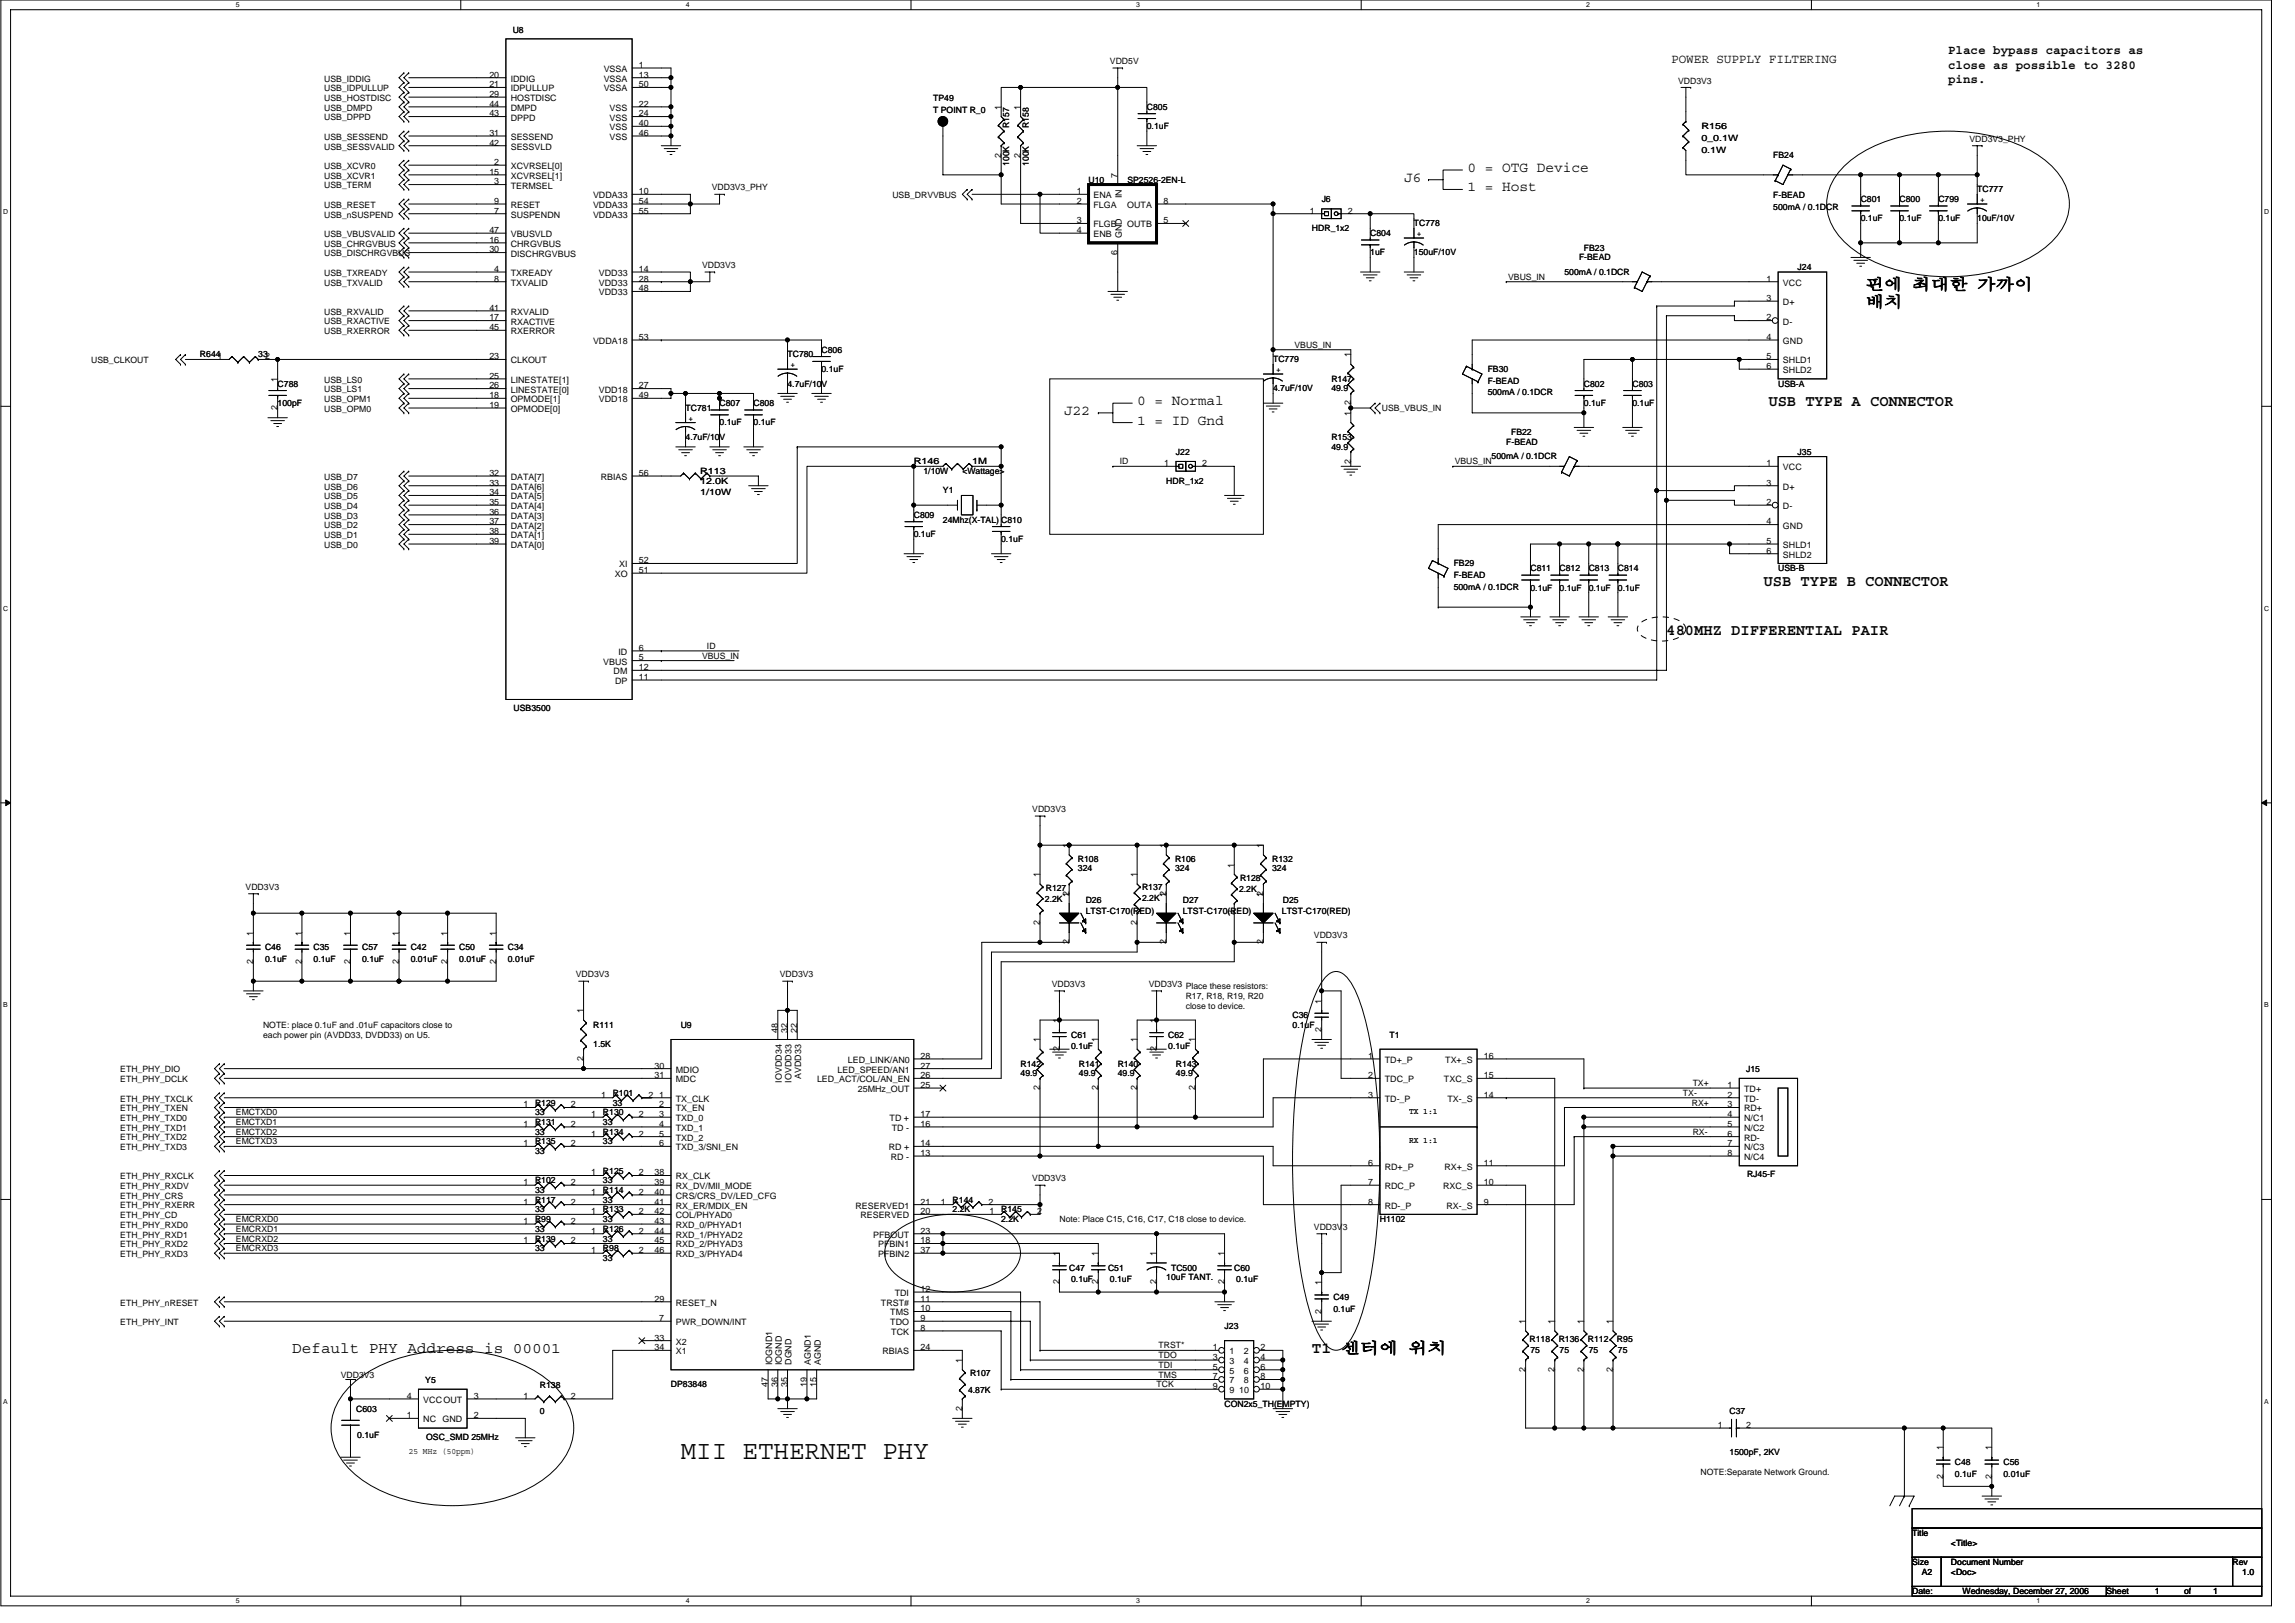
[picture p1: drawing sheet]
<svg xmlns="http://www.w3.org/2000/svg" width="420mm" height="297mm" viewBox="0 0 420 297" stroke-linecap="round" stroke-linejoin="round" font-family="sans-serif">
<defs><g id="words">
<text font-size="4.8" x="124.6" y="267">MII ETHERNET PHY</text>
<g font-size="2.8">
<text x="341.5" y="53">핀핀 최최최 가가가</text>
<text x="341.5" y="56.2">배배</text>
<text x="323.8" y="74.4">USB TYPE A CONNECTOR</text>
<text x="322.9" y="107.3">USB TYPE B CONNECTOR</text>
<text x="305.1" y="116.1">480MHZ DIFFERENTIAL PAIR</text>
<text x="53.5" y="247.6">Default PHY Address is 00001</text>
<text x="240.2" y="247.7">T1 센센핀 위배</text>
</g>
<g font-size="2.6">
<text x="257.1" y="33.3">J6</text>
<text x="268.6" y="31.5">0 = OTG Device</text>
<text x="268.6" y="35">1 = Host</text>
<text x="194.8" y="75.9">J22</text>
<text x="208.2" y="74.1">0 = Normal</text>
<text x="208.2" y="77.7">1 = ID Gnd</text>
</g>
<g font-size="2.3">
<text x="306" y="11.6">POWER SUPPLY FILTERING</text>
<text x="356.6" y="9.9">Place bypass capacitors as</text>
<text x="356.6" y="12.6">close as possible to 3280</text>
<text x="356.6" y="15.2">pins.</text>
</g>
<g font-size="1.6">
<text x="93.9" y="6">U8</text>
<text x="203.2" y="11.7">VDD5V</text>
<text x="59.4" y="14.9">USB_IDDIG</text>
<text x="59.4" y="16.7">USB_IDPULLUP</text>
<text x="89.6" y="14.2">20</text>
<text x="89.6" y="16">21</text>
<text x="89.6" y="17.8">29</text>
<text x="93.5" y="14.9">IDDIG</text>
<text x="93.5" y="16.7">IDPULLUP</text>
<text x="110.5" y="13.2">VSSA</text>
<text x="110.5" y="16.7">VSSA</text>
<text x="110.5" y="14.9">VSSA</text>
<text x="117" y="12.4">1</text>
<text x="117" y="16">50</text>
<text x="117" y="14.2">13</text>
<text x="307.2" y="15.3">VDD3V3</text>
<text x="59.4" y="22">USB_DPPD</text>
<text x="59.4" y="20.3">USB_DMPD</text>
<text x="59.4" y="18.5">USB_HOSTDISC</text>
<text x="89.6" y="21.3">43</text>
<text x="89.6" y="19.5">44</text>
<text x="93.5" y="22.1">DPPD</text>
<text x="93.5" y="20.3">DMPD</text>
<text x="93.5" y="18.5">HOSTDISC</text>
<text x="111.6" y="23.8">VSS</text>
<text x="111.6" y="20.3">VSS</text>
<text x="111.6" y="22.1">VSS</text>
<text x="117" y="23.1">40</text>
<text x="117" y="19.5">22</text>
<text x="117" y="21.3">24</text>
<text x="170.8" y="18.5">TP49</text>
<text x="170.8" y="20.6">T POINT R_0</text>
<text x="183.3" y="20.1" transform="rotate(-90 183.3 20.1)">1</text>
<text x="184.8" y="23.5" transform="rotate(-90 184.8 23.5)">R157</text>
<text x="186.8" y="20.1" transform="rotate(-90 186.8 20.1)">1</text>
<text x="188.3" y="23.5" transform="rotate(-90 188.3 23.5)">R158</text>
<text x="210" y="20.1">C805</text>
<text x="210" y="23.6">0.1uF</text>
<text x="311.5" y="23.6">R156</text>
<text x="59.4" y="27.4">USB_SESSVALID</text>
<text x="59.4" y="25.6">USB_SESSEND</text>
<text x="89.6" y="26.6">42</text>
<text x="89.6" y="24.9">31</text>
<text x="93.5" y="27.4">SESSVLD</text>
<text x="93.5" y="25.6">SESSEND</text>
<text x="111.6" y="25.6">VSS</text>
<text x="117" y="24.9">46</text>
<text x="183.3" y="28.8" transform="rotate(-90 183.3 28.8)">2</text>
<text x="186.8" y="28.8" transform="rotate(-90 186.8 28.8)">2</text>
<text x="311.5" y="25.8">0_0.1W</text>
<text x="311.5" y="27.9">0.1W</text>
<text x="324.6" y="29">FB24</text>
<text x="360.6" y="26">VDD3V3_PHY</text>
<text x="59.4" y="34.5">USB_TERM</text>
<text x="59.4" y="32.7">USB_XCVR1</text>
<text x="59.4" y="30.9">USB_XCVR0</text>
<text x="89.6" y="32">15</text>
<text x="90.5" y="30.2">2</text>
<text x="90.5" y="33.8">3</text>
<text x="93.5" y="30.9">XCVRSEL[0]</text>
<text x="93.5" y="34.5">TERMSEL</text>
<text x="93.5" y="32.7">XCVRSEL[1]</text>
<text x="117" y="35.5">10</text>
<text x="130.3" y="34.8">VDD3V3_PHY</text>
<text x="184.8" y="30.4" transform="rotate(-90 184.8 30.4)">100K</text>
<text x="188.3" y="30.4" transform="rotate(-90 188.3 30.4)">100K</text>
<text x="197.2" y="35.5">1</text>
<text x="199.3" y="33.4">U10</text>
<text x="204.6" y="32.5" transform="rotate(-90 204.6 32.5)">7</text>
<text x="206.4" y="33.4">SP2526-2EN-L</text>
<text x="362" y="35.2">TC777</text>
<text x="59.4" y="38">USB_RESET</text>
<text x="59.4" y="39.8">USB_nSUSPEND</text>
<text x="90.5" y="39.1">7</text>
<text x="90.5" y="37.3">9</text>
<text x="93.5" y="39.8">SUSPENDN</text>
<text x="93.5" y="38.1">RESET</text>
<text x="108.6" y="38.1">VDDA33</text>
<text x="108.6" y="39.8">VDDA33</text>
<text x="108.6" y="36.3">VDDA33</text>
<text x="117" y="37.3">54</text>
<text x="117" y="39.1">55</text>
<text x="163.4" y="36.3">USB_DRVVBUS</text>
<text x="197.2" y="37.3">2</text>
<text x="197.2" y="40.9">3</text>
<text x="200.2" y="36.3">ENA</text>
<text x="200.2" y="38.1">FLGA</text>
<text x="200.2" y="41.6">FLGB</text>
<text x="205.4" y="36.3" transform="rotate(-90 205.4 36.3)">IN</text>
<text x="206.4" y="41.6">OUTB</text>
<text x="206.4" y="38.1">OUTA</text>
<text x="213" y="40.9">5</text>
<text x="213" y="37.3">8</text>
<text x="239.8" y="39.1">1</text>
<text x="242" y="37">J6</text>
<text x="246.8" y="39.1">2</text>
<text x="258.9" y="41.4">TC778</text>
<text x="324.6" y="36.3">F-BEAD</text>
<text x="324.6" y="38.4">500mA / 0.1DCR</text>
<text x="340.6" y="37">C801</text>
<text x="340.6" y="40.5">0.1uF</text>
<text x="347.8" y="37">C800</text>
<text x="347.8" y="40.5">0.1uF</text>
<text x="354.9" y="37">C799</text>
<text x="354.9" y="40.5">0.1uF</text>
<text x="362" y="40.5">10uF/10V</text>
<text x="362.5" y="37">+</text>
<text x="59.4" y="43.4">USB_VBUSVALID</text>
<text x="59.4" y="45.1">USB_CHRGVBUS</text>
<text x="59.4" y="46.9">USB_DISCHRGVBUS</text>
<text x="89.6" y="42.7">47</text>
<text x="89.6" y="44.4">16</text>
<text x="89.6" y="46.2">30</text>
<text x="93.5" y="43.4">VBUSVLD</text>
<text x="93.5" y="45.2">CHRGVBUS</text>
<text x="93.5" y="46.9">DISCHRGVBUS</text>
<text x="197.2" y="42.7">4</text>
<text x="200.2" y="43.4">ENB</text>
<text x="204.6" y="46.6" transform="rotate(-90 204.6 46.6)">6</text>
<text x="205.4" y="43.6" transform="rotate(-90 205.4 43.6)">GND</text>
<text x="240.2" y="42.3">HDR_1x2</text>
<text x="250.9" y="43.2">C804</text>
<text x="250.9" y="46.8">1uF</text>
<text x="258.9" y="46.8">150uF/10V</text>
<text x="259.4" y="43.2">+</text>
<text x="289.1" y="47.6">F-BEAD</text>
<text x="290" y="45.9">FB23</text>
<text x="59.4" y="50.5">USB_TXREADY</text>
<text x="59.4" y="52.3">USB_TXVALID</text>
<text x="90.5" y="49.8">4</text>
<text x="90.5" y="51.5">8</text>
<text x="93.5" y="50.5">TXREADY</text>
<text x="93.5" y="52.3">TXVALID</text>
<text x="109.7" y="50.5">VDD33</text>
<text x="109.7" y="52.3">VDD33</text>
<text x="117" y="53.3">48</text>
<text x="117" y="49.8">14</text>
<text x="117" y="51.5">28</text>
<text x="128.5" y="49.1">VDD3V3</text>
<text x="276.1" y="51.2">VBUS_IN</text>
<text x="286.4" y="50.3">500mA / 0.1DCR</text>
<text x="323.4" y="51.5">1</text>
<text x="326.4" y="52.3">VCC</text>
<text x="329.1" y="49.4">J24</text>
<text x="59.4" y="57.6">USB_RXVALID</text>
<text x="59.4" y="59.4">USB_RXACTIVE</text>
<text x="89.6" y="56.9">41</text>
<text x="89.6" y="58.7">17</text>
<text x="93.5" y="57.6">RXVALID</text>
<text x="93.5" y="59.4">RXACTIVE</text>
<text x="109.7" y="54.1">VDD33</text>
<text x="323.4" y="58.7">2</text>
<text x="323.4" y="55.1">3</text>
<text x="326.4" y="59.4">D-</text>
<text x="326.4" y="55.8">D+</text>
<text x="36.6" y="65.4">R6441</text>
<text x="47.3" y="65.4">332</text>
<text x="59.4" y="61.2">USB_RXERROR</text>
<text x="89.6" y="60.4">45</text>
<text x="89.6" y="65.8">23</text>
<text x="93.5" y="61.2">RXERROR</text>
<text x="108.6" y="62.9">VDDA18</text>
<text x="117" y="62.2">53</text>
<text x="144.2" y="65.4">TC780</text>
<text x="150.4" y="64.5">C806</text>
<text x="237" y="63.6">VBUS_IN</text>
<text x="247.3" y="65.4" transform="rotate(-90 247.3 65.4)">1</text>
<text x="323.4" y="62.2">4</text>
<text x="323.4" y="65.8">5</text>
<text x="326.4" y="62.9">GND</text>
<text x="16.7" y="66.5">USB_CLKOUT</text>
<text x="50.8" y="69.9" transform="rotate(-90 50.8 69.9)">1</text>
<text x="50.8" y="70.8">C788</text>
<text x="59.4" y="70">USB_LS0</text>
<text x="59.4" y="71.8">USB_LS1</text>
<text x="89.6" y="69.3">25</text>
<text x="89.6" y="71.1">26</text>
<text x="93.5" y="66.5">CLKOUT</text>
<text x="93.5" y="70.1">LINESTATE[1]</text>
<text x="93.5" y="71.8">LINESTATE[0]</text>
<text x="109.7" y="71.8">VDD18</text>
<text x="117" y="71.1">27</text>
<text x="144.2" y="70.8">4.7uF/10V</text>
<text x="144.7" y="67.2">+</text>
<text x="150.4" y="68.1">0.1uF</text>
<text x="233.1" y="66.3">TC779</text>
<text x="233.1" y="71.6">4.7uF/10V</text>
<text x="233.6" y="68.1">+</text>
<text x="243.7" y="69.9">R147</text>
<text x="243.7" y="71.6">49.9</text>
<text x="272.4" y="68.1">FB30</text>
<text x="272.4" y="70.2">F-BEAD</text>
<text x="290" y="70.8">C802</text>
<text x="298.9" y="70.8">C803</text>
<text x="323.4" y="67.5">6</text>
<text x="325.5" y="70.8">USB-A</text>
<text x="326.4" y="66.5">SHLD1</text>
<text x="326.4" y="68.3">SHLD2</text>
<text x="50.8" y="75.1" transform="rotate(-90 50.8 75.1)">2</text>
<text x="50.8" y="74.3">100pF</text>
<text x="59.4" y="73.6">USB_OPM1</text>
<text x="59.4" y="75.4">USB_OPM0</text>
<text x="89.6" y="72.9">18</text>
<text x="89.6" y="74.7">19</text>
<text x="93.5" y="73.6">OPMODE[1]</text>
<text x="93.5" y="75.4">OPMODE[0]</text>
<text x="109.7" y="73.6">VDD18</text>
<text x="117" y="72.9">49</text>
<text x="125.5" y="75.2">TC781</text>
<text x="126" y="77">+</text>
<text x="131.7" y="74.3">C807</text>
<text x="131.7" y="77.9">0.1uF</text>
<text x="138" y="74.3">C808</text>
<text x="138" y="77.9">0.1uF</text>
<text x="247.3" y="76.1" transform="rotate(-90 247.3 76.1)">1</text>
<text x="247.3" y="74.2" transform="rotate(-90 247.3 74.2)">2</text>
<text x="253" y="75.2">USB_VBUS_IN</text>
<text x="272.4" y="72.4">500mA / 0.1DCR</text>
<text x="290" y="74.3">0.1uF</text>
<text x="298.9" y="74.3">0.1uF</text>
<text x="125.5" y="80.5">4.7uF/10V</text>
<text x="215.3" y="83.2">J22</text>
<text x="243.7" y="80.5">R153</text>
<text x="243.7" y="82.3">49.9</text>
<text x="275.7" y="81.4">F-BEAD</text>
<text x="276.6" y="79.7">FB22</text>
<text x="329.1" y="83.2">J35</text>
<text x="59.4" y="89.6">USB_D6</text>
<text x="59.4" y="87.8">USB_D7</text>
<text x="89.6" y="87.1">32</text>
<text x="89.6" y="88.9">33</text>
<text x="93.5" y="87.8">DATA[7]</text>
<text x="93.5" y="89.6">DATA[6]</text>
<text x="110" y="87.8">RBIAS</text>
<text x="117" y="87.1">56</text>
<text x="128.2" y="86.8">R113</text>
<text x="128.2" y="88.5">12.0K</text>
<text x="167.3" y="85">R146</text>
<text x="169.1" y="86.8">1/10W</text>
<text x="176.2" y="86.8">&lt;Wattage&gt;</text>
<text x="178" y="85">1M</text>
<text x="205" y="85">ID</text>
<text x="213.2" y="85.3">1</text>
<text x="213.5" y="88.5">HDR_1x2</text>
<text x="220.1" y="85.3">2</text>
<text x="247.3" y="84.8" transform="rotate(-90 247.3 84.8)">2</text>
<text x="266.3" y="85">VBUS_IN</text>
<text x="273.1" y="84.1">500mA / 0.1DCR</text>
<text x="323.4" y="85.3">1</text>
<text x="323.4" y="88.9">3</text>
<text x="326.4" y="86.1">VCC</text>
<text x="326.4" y="89.6">D+</text>
<text x="59.4" y="94.9">USB_D3</text>
<text x="59.4" y="93.2">USB_D4</text>
<text x="59.4" y="91.4">USB_D5</text>
<text x="89.6" y="96">37</text>
<text x="89.6" y="90.7">34</text>
<text x="89.6" y="92.4">35</text>
<text x="89.6" y="94.2">36</text>
<text x="93.5" y="91.4">DATA[5]</text>
<text x="93.5" y="93.2">DATA[4]</text>
<text x="93.5" y="95">DATA[3]</text>
<text x="128.2" y="90.7">1/10W</text>
<text x="167.3" y="94.8">C809</text>
<text x="172.6" y="90.3">Y1</text>
<text x="172.6" y="95.7">24Mhz(X-TAL) C810</text>
<text x="323.4" y="92.4">2</text>
<text x="323.4" y="96">4</text>
<text x="326.4" y="93.2">D-</text>
<text x="59.4" y="100.3">USB_D0</text>
<text x="59.4" y="98.5">USB_D1</text>
<text x="59.4" y="96.7">USB_D2</text>
<text x="89.6" y="97.8">38</text>
<text x="89.6" y="99.5">39</text>
<text x="93.5" y="96.7">DATA[2]</text>
<text x="93.5" y="98.5">DATA[1]</text>
<text x="93.5" y="100.3">DATA[0]</text>
<text x="167.3" y="98.3">0.1uF</text>
<text x="183.3" y="99.2">0.1uF</text>
<text x="323.4" y="99.5">5</text>
<text x="323.4" y="101.3">6</text>
<text x="326.4" y="96.7">GND</text>
<text x="326.4" y="100.3">SHLD1</text>
<text x="112.6" y="105.6">XO</text>
<text x="113.4" y="103.8">XI</text>
<text x="117" y="103.1">52</text>
<text x="117" y="104.9">51</text>
<text x="266.1" y="103.7">FB29</text>
<text x="266.1" y="105.8">F-BEAD</text>
<text x="266.1" y="107.9">500mA / 0.1DCR</text>
<text x="280.2" y="104.5">C811</text>
<text x="285.5" y="104.5">C812</text>
<text x="290.9" y="104.5">C813</text>
<text x="296.2" y="104.5">C814</text>
<text x="325.5" y="104.5">USB-B</text>
<text x="326.4" y="102.1">SHLD2</text>
<text x="280.2" y="108.1">0.1uF</text>
<text x="285.5" y="108.1">0.1uF</text>
<text x="290.9" y="108.1">0.1uF</text>
<text x="296.2" y="108.1">0.1uF</text>
<text x="113.2" y="119.8">ID</text>
<text x="117" y="119.1">6</text>
<text x="129.4" y="118.8">ID</text>
<text x="110.4" y="121.6">VBUS</text>
<text x="112.3" y="123.4">DM</text>
<text x="112.6" y="125.2">DP</text>
<text x="117" y="124.4">11</text>
<text x="117" y="122.7">12</text>
<text x="117" y="120.9">5</text>
<text x="128.5" y="120.5">VBUS_IN</text>
<text x="94" y="130.2">USB3500</text>
<text x="189" y="148.6">VDD3V3</text>
<text x="195.7" y="155.2" transform="rotate(-90 195.7 155.2)">1</text>
<text x="213.5" y="155.2" transform="rotate(-90 213.5 155.2)">1</text>
<text x="231.3" y="155.2" transform="rotate(-90 231.3 155.2)">1</text>
<text x="190.4" y="160.5" transform="rotate(-90 190.4 160.5)">1</text>
<text x="197.3" y="157.7">R108</text>
<text x="197.3" y="159.5">324</text>
<text x="208.2" y="160.5" transform="rotate(-90 208.2 160.5)">1</text>
<text x="215.1" y="157.7">R106</text>
<text x="215.1" y="159.5">324</text>
<text x="225.9" y="158.8" transform="rotate(-90 225.9 158.8)">1</text>
<text x="227" y="161.3">R128</text>
<text x="232.9" y="157.7">R132</text>
<text x="232.9" y="159.5">324</text>
<text x="45" y="162.9">VDD3V3</text>
<text x="191.3" y="165">2.2K</text>
<text x="191.5" y="163">R127</text>
<text x="195.7" y="164.1" transform="rotate(-90 195.7 164.1)">1</text>
<text x="195.7" y="164" transform="rotate(-90 195.7 164)">2</text>
<text x="198.8" y="165.4">D26</text>
<text x="198.8" y="167.3">LTST-C170(RED)</text>
<text x="209.1" y="162.9">R137</text>
<text x="209.1" y="164.8">2.2K</text>
<text x="213.5" y="164.1" transform="rotate(-90 213.5 164.1)">1</text>
<text x="213.5" y="164" transform="rotate(-90 213.5 164)">2</text>
<text x="216.5" y="165.4">D27</text>
<text x="216.5" y="167.3">LTST-C170(RED)</text>
<text x="225.9" y="167.5" transform="rotate(-90 225.9 167.5)">2</text>
<text x="226.9" y="163.2">2.2K</text>
<text x="231.3" y="164.1" transform="rotate(-90 231.3 164.1)">1</text>
<text x="231.3" y="164" transform="rotate(-90 231.3 164)">2</text>
<text x="234.7" y="167.3">LTST-C170(RED)</text>
<text x="234.9" y="165.4">D25</text>
<text x="46.4" y="171.2" transform="rotate(-90 46.4 171.2)">1</text>
<text x="48.5" y="173.9">C46</text>
<text x="55.3" y="171.2" transform="rotate(-90 55.3 171.2)">1</text>
<text x="57.4" y="173.9">C35</text>
<text x="64.1" y="171.2" transform="rotate(-90 64.1 171.2)">1</text>
<text x="66.3" y="173.9">C57</text>
<text x="73" y="171.2" transform="rotate(-90 73 171.2)">1</text>
<text x="75.2" y="173.9">C42</text>
<text x="81.9" y="171.2" transform="rotate(-90 81.9 171.2)">1</text>
<text x="84.1" y="173.9">C50</text>
<text x="90.8" y="171.2" transform="rotate(-90 90.8 171.2)">1</text>
<text x="93" y="173.9">C34</text>
<text x="190.4" y="169.3" transform="rotate(-90 190.4 169.3)">2</text>
<text x="195.7" y="172.8" transform="rotate(-90 195.7 172.8)">2</text>
<text x="208.2" y="169.3" transform="rotate(-90 208.2 169.3)">2</text>
<text x="213.5" y="172.8" transform="rotate(-90 213.5 172.8)">2</text>
<text x="231.3" y="172.8" transform="rotate(-90 231.3 172.8)">2</text>
<text x="240.5" y="171.7">VDD3V3</text>
<text x="46.4" y="176.4" transform="rotate(-90 46.4 176.4)">2</text>
<text x="48.5" y="176">0.1uF</text>
<text x="55.3" y="176.4" transform="rotate(-90 55.3 176.4)">2</text>
<text x="57.4" y="176">0.1uF</text>
<text x="64.1" y="176.4" transform="rotate(-90 64.1 176.4)">2</text>
<text x="66.3" y="176">0.1uF</text>
<text x="73" y="176.4" transform="rotate(-90 73 176.4)">2</text>
<text x="75.2" y="176">0.01uF</text>
<text x="81.9" y="176.4" transform="rotate(-90 81.9 176.4)">2</text>
<text x="84.1" y="176">0.01uF</text>
<text x="90.8" y="176.4" transform="rotate(-90 90.8 176.4)">2</text>
<text x="93" y="176">0.01uF</text>
<text x="105.4" y="178.9">VDD3V3</text>
<text x="142.8" y="178.9">VDD3V3</text>
<text x="106.8" y="185.4" transform="rotate(-90 106.8 185.4)">1</text>
<text x="192.5" y="180.6">VDD3V3</text>
<text x="210.3" y="180.6">VDD3V3 Place these resistors:</text>
<text x="217.1" y="182.8">R17, R18, R19, R20</text>
<text x="217.1" y="184.6">close to device.</text>
<text x="241.9" y="183.7" transform="rotate(-90 241.9 183.7)">1</text>
<text x="48.2" y="188.1">NOTE: place 0.1uF and .01uF capacitors close to</text>
<text x="48.2" y="189.9">each power pin (AVDD33, DVDD33) on U5.</text>
<text x="108.6" y="188.1">R111</text>
<text x="108.6" y="191.7">1.5K</text>
<text x="124.6" y="188.1">U9</text>
<text x="142.4" y="189" transform="rotate(-90 142.4 189)">48</text>
<text x="144.2" y="189" transform="rotate(-90 144.2 189)">32</text>
<text x="145.9" y="189" transform="rotate(-90 145.9 189)">22</text>
<text x="190.4" y="190.8" transform="rotate(-90 190.4 190.8)">1</text>
<text x="193.9" y="187.2" transform="rotate(-90 193.9 187.2)">1</text>
<text x="196.1" y="189.9">C61</text>
<text x="201.1" y="190.8" transform="rotate(-90 201.1 190.8)">1</text>
<text x="208.2" y="190.8" transform="rotate(-90 208.2 190.8)">1</text>
<text x="211.7" y="187.2" transform="rotate(-90 211.7 187.2)">1</text>
<text x="213.9" y="189.9">C62</text>
<text x="218.8" y="190.8" transform="rotate(-90 218.8 190.8)">1</text>
<text x="236.6" y="186.3">C36</text>
<text x="236.6" y="188.1">0.1uF</text>
<text x="241.9" y="188.8" transform="rotate(-90 241.9 188.8)">2</text>
<text x="254.4" y="189.9">T1</text>
<text x="22" y="196.3">ETH_PHY_DIO</text>
<text x="106.8" y="194.2" transform="rotate(-90 106.8 194.2)">2</text>
<text x="119.8" y="195.6">30</text>
<text x="119.8" y="197.3">31</text>
<text x="123.7" y="196.3">MDIO</text>
<text x="146.7" y="197.5" transform="rotate(-90 146.7 197.5)">AVDD33</text>
<text x="153.3" y="196.3">LED_SPEED/AN1</text>
<text x="155.2" y="194.5">LED_LINK/AN0</text>
<text x="168.5" y="193.8">28</text>
<text x="168.5" y="197.3">26</text>
<text x="168.5" y="195.6">27</text>
<text x="186.8" y="195.2">R142</text>
<text x="186.8" y="197">49.9</text>
<text x="193.9" y="192.4" transform="rotate(-90 193.9 192.4)">2</text>
<text x="196.1" y="192">0.1uF</text>
<text x="197.5" y="195.2">R141</text>
<text x="197.5" y="197">49.9</text>
<text x="204.6" y="195.2">R140</text>
<text x="204.6" y="197">49.9</text>
<text x="211.7" y="192.4" transform="rotate(-90 211.7 192.4)">2</text>
<text x="213.9" y="192">0.1uF</text>
<text x="215.3" y="195.2">R143</text>
<text x="215.3" y="197">49.9</text>
<text x="250.5" y="193.8">1</text>
<text x="250.5" y="197.3">2</text>
<text x="253.5" y="194.5">TD+_P</text>
<text x="264.6" y="194.5">TX+_S</text>
<text x="271.7" y="193.8">16</text>
<text x="271.7" y="197.3">15</text>
<text x="319.7" y="196.3">J15</text>
<text x="22" y="203.4">ETH_PHY_TXEN</text>
<text x="22" y="201.6">ETH_PHY_TXCLK</text>
<text x="22" y="198.1">ETH_PHY_DCLK</text>
<text x="95.8" y="202.7">1</text>
<text x="97.9" y="202.3">R129</text>
<text x="104.5" y="202.7">2</text>
<text x="110" y="200.9">1</text>
<text x="112.2" y="200.6">R101</text>
<text x="112.2" y="202.3">33</text>
<text x="118.8" y="200.9">2</text>
<text x="120.7" y="200.9">1</text>
<text x="120.7" y="202.7">2</text>
<text x="123.7" y="201.6">TX_CLK</text>
<text x="123.7" y="203.4">TX_EN</text>
<text x="123.7" y="198.1">MDC</text>
<text x="143.1" y="198.1" transform="rotate(-90 143.1 198.1)">IOVDD34</text>
<text x="144.9" y="198.1" transform="rotate(-90 144.9 198.1)">IOVDD33</text>
<text x="149.6" y="198.1">LED_ACT/COL/AN_EN</text>
<text x="157" y="199.9">25MHz_OUT</text>
<text x="168.5" y="199.1">25</text>
<text x="190.4" y="199.5" transform="rotate(-90 190.4 199.5)">2</text>
<text x="201.1" y="199.5" transform="rotate(-90 201.1 199.5)">2</text>
<text x="208.2" y="199.5" transform="rotate(-90 208.2 199.5)">2</text>
<text x="218.8" y="199.5" transform="rotate(-90 218.8 199.5)">2</text>
<text x="250.5" y="200.9">3</text>
<text x="253.5" y="198.1">TDC_P</text>
<text x="253.5" y="201.6">TD-_P</text>
<text x="258" y="203.9">TX 1:1</text>
<text x="264.4" y="198.1">TXC_S</text>
<text x="265" y="201.6">TX-_S</text>
<text x="271.7" y="200.9">14</text>
<text x="308.1" y="200.6">TX-</text>
<text x="309.7" y="202.3">RX+</text>
<text x="309.9" y="198.8">TX+</text>
<text x="316.3" y="199.1">1</text>
<text x="316.3" y="200.9">2</text>
<text x="316.3" y="202.7">3</text>
<text x="319.3" y="199.9">TD+</text>
<text x="319.3" y="201.6">TD-</text>
<text x="319.3" y="203.4">RD+</text>
<text x="22" y="205.2">ETH_PHY_TXD0</text>
<text x="22" y="206.9">ETH_PHY_TXD1</text>
<text x="22" y="208.7">ETH_PHY_TXD2</text>
<text x="43.2" y="209.4">EMCTXD3</text>
<text x="43.2" y="204.1">EMCTXD0</text>
<text x="43.2" y="205.9">EMCTXD1</text>
<text x="43.2" y="207.7">EMCTXD2</text>
<text x="95.8" y="209.8">1</text>
<text x="95.8" y="206.2">1</text>
<text x="97.9" y="209.4">R135</text>
<text x="97.9" y="205.9">R131</text>
<text x="97.9" y="207.7">33</text>
<text x="97.9" y="204.1">33</text>
<text x="104.5" y="209.8">2</text>
<text x="104.5" y="206.2">2</text>
<text x="108.3" y="208">1</text>
<text x="108.3" y="204.4">1</text>
<text x="110.4" y="207.7">R134</text>
<text x="110.4" y="209.4">33</text>
<text x="110.4" y="204.1">R130</text>
<text x="110.4" y="205.9">33</text>
<text x="117" y="208">2</text>
<text x="117" y="204.4">2</text>
<text x="120.7" y="204.4">3</text>
<text x="120.7" y="206.2">4</text>
<text x="120.7" y="208">5</text>
<text x="120.7" y="209.8">6</text>
<text x="123.7" y="205.2">TXD_0</text>
<text x="123.7" y="207">TXD_1</text>
<text x="123.7" y="208.7">TXD_2</text>
<text x="162.9" y="205.2">TD +</text>
<text x="163.3" y="207">TD -</text>
<text x="168.5" y="206.2">16</text>
<text x="168.5" y="204.4">17</text>
<text x="168.5" y="209.8">14</text>
<text x="258" y="209.3">RX 1:1</text>
<text x="309.9" y="207.7">RX-</text>
<text x="316.3" y="204.4">4</text>
<text x="316.3" y="206.2">5</text>
<text x="316.3" y="208">6</text>
<text x="316.3" y="209.8">7</text>
<text x="319.3" y="205.2">N/C1</text>
<text x="319.3" y="207">N/C2</text>
<text x="319.3" y="208.7">RD-</text>
<text x="22" y="215.8">ETH_PHY_RXCLK</text>
<text x="22" y="210.5">ETH_PHY_TXD3</text>
<text x="97.9" y="211.2">33</text>
<text x="108.3" y="215.1">1</text>
<text x="110.4" y="214.8">R125</text>
<text x="117" y="215.1">2</text>
<text x="119.8" y="215.1">38</text>
<text x="123.7" y="210.5">TXD_3/SNI_EN</text>
<text x="123.7" y="215.9">RX_CLK</text>
<text x="162.7" y="210.5">RD +</text>
<text x="163.1" y="212.3">RD -</text>
<text x="168.5" y="211.6">13</text>
<text x="250.5" y="213.3">6</text>
<text x="253.5" y="214.1">RD+_P</text>
<text x="264.4" y="214.1">RX+_S</text>
<text x="271.7" y="213.3">11</text>
<text x="316.3" y="211.6">8</text>
<text x="319.3" y="210.5">N/C3</text>
<text x="319.3" y="212.3">N/C4</text>
<text x="319.8" y="215.5">RJ45-F</text>
<text x="22" y="221.2">ETH_PHY_RXERR</text>
<text x="22" y="219.4">ETH_PHY_CRS</text>
<text x="22" y="217.6">ETH_PHY_RXDV</text>
<text x="95.8" y="216.9">1</text>
<text x="95.8" y="220.5">1</text>
<text x="97.9" y="216.6">R102</text>
<text x="97.9" y="218.3">33</text>
<text x="97.9" y="220.1">R117</text>
<text x="97.9" y="221.9">33</text>
<text x="104.5" y="216.9">2</text>
<text x="104.5" y="220.5">2</text>
<text x="108.3" y="218.7">1</text>
<text x="110.4" y="218.3">R114</text>
<text x="110.4" y="220.1">33</text>
<text x="110.4" y="221.9">R133</text>
<text x="110.4" y="216.6">33</text>
<text x="117" y="218.7">2</text>
<text x="119.8" y="216.9">39</text>
<text x="119.8" y="218.7">40</text>
<text x="119.8" y="220.5">41</text>
<text x="123.7" y="217.6">RX_DV/MII_MODE</text>
<text x="123.7" y="219.4">CRS/CRS_DV/LED_CFG</text>
<text x="123.7" y="221.2">RX_ER/MDIX_EN</text>
<text x="156.6" y="221.2">RESERVED1</text>
<text x="168.5" y="220.5">21</text>
<text x="172.3" y="220.5">1</text>
<text x="174.4" y="220.1">R144</text>
<text x="174.4" y="221.9">2.2K</text>
<text x="181" y="220.5">2</text>
<text x="183.3" y="221.9">R145</text>
<text x="189" y="216.2">VDD3V3</text>
<text x="250.5" y="220.5">8</text>
<text x="250.5" y="216.9">7</text>
<text x="253.5" y="221.2">RD-_P</text>
<text x="253.5" y="217.6">RDC_P</text>
<text x="264.2" y="217.6">RXC_S</text>
<text x="264.8" y="221.2">RX-_S</text>
<text x="271.7" y="216.9">10</text>
<text x="271.7" y="220.5">9</text>
<text x="22" y="224.7">ETH_PHY_RXD0</text>
<text x="22" y="222.9">ETH_PHY_CD</text>
<text x="22" y="226.5">ETH_PHY_RXD1</text>
<text x="43.2" y="225.4">EMCRXD1</text>
<text x="43.2" y="227.2">EMCRXD2</text>
<text x="43.2" y="223.7">EMCRXD0</text>
<text x="95.8" y="227.6">1</text>
<text x="95.8" y="224">1</text>
<text x="97.9" y="227.2">R139</text>
<text x="97.9" y="223.7">R99</text>
<text x="97.9" y="225.4">33</text>
<text x="104.5" y="227.6">2</text>
<text x="104.5" y="224">2</text>
<text x="108.3" y="222.2">1</text>
<text x="108.3" y="225.8">1</text>
<text x="110.4" y="223.7">33</text>
<text x="110.4" y="225.4">R126</text>
<text x="110.4" y="227.2">33</text>
<text x="117" y="222.2">2</text>
<text x="117" y="225.8">2</text>
<text x="119.8" y="222.2">42</text>
<text x="119.8" y="224">43</text>
<text x="119.8" y="225.8">44</text>
<text x="119.8" y="227.6">45</text>
<text x="123.7" y="223">COL/PHYAD0</text>
<text x="123.7" y="224.7">RXD_0/PHYAD1</text>
<text x="123.7" y="226.5">RXD_1/PHYAD2</text>
<text x="157.5" y="223">RESERVED</text>
<text x="159.9" y="226.5">PFBOUT</text>
<text x="168.5" y="227.6">18</text>
<text x="168.5" y="222.2">20</text>
<text x="168.5" y="225.8">23</text>
<text x="181.2" y="222.2">1</text>
<text x="183.3" y="223.7">2.2K</text>
<text x="189.9" y="222.2">2</text>
<text x="194" y="223.7">Note: Place C15, C16, C17, C18 close to device.</text>
<text x="240.5" y="225.1">VDD3V3</text>
<text x="252.6" y="223.7">H1102</text>
<text x="22" y="228.3">ETH_PHY_RXD2</text>
<text x="22" y="230.1">ETH_PHY_RXD3</text>
<text x="43.2" y="229">EMCRXD3</text>
<text x="97.9" y="229">33</text>
<text x="108.3" y="229.3">1</text>
<text x="110.4" y="229">R98</text>
<text x="110.4" y="230.8">33</text>
<text x="117" y="229.3">2</text>
<text x="119.8" y="229.3">46</text>
<text x="123.7" y="228.3">RXD_2/PHYAD3</text>
<text x="123.7" y="230.1">RXD_3/PHYAD4</text>
<text x="160.8" y="228.3">PFBIN1</text>
<text x="160.8" y="230.1">PFBIN2</text>
<text x="168.5" y="229.3">37</text>
<text x="193.9" y="229.9" transform="rotate(-90 193.9 229.9)">1</text>
<text x="195.7" y="232.6">C47</text>
<text x="201.1" y="229.9" transform="rotate(-90 201.1 229.9)">1</text>
<text x="202.8" y="232.6">C51</text>
<text x="211.7" y="229.9" transform="rotate(-90 211.7 229.9)">1</text>
<text x="214.4" y="232.6">TC500</text>
<text x="224.2" y="229.9" transform="rotate(-90 224.2 229.9)">1</text>
<text x="226" y="232.6">C60</text>
<text x="22" y="239">ETH_PHY_nRESET</text>
<text x="119.8" y="238.2">29</text>
<text x="123.7" y="239">RESET_N</text>
<text x="161.3" y="239">TRST#</text>
<text x="163.8" y="237.2">TDI</text>
<text x="168.5" y="236.5">12</text>
<text x="168.5" y="238.2">11</text>
<text x="193.9" y="235.1" transform="rotate(-90 193.9 235.1)">2</text>
<text x="196.1" y="234.7">0.1uF</text>
<text x="201.1" y="235.1" transform="rotate(-90 201.1 235.1)">2</text>
<text x="203.2" y="234.7">0.1uF</text>
<text x="211.7" y="235.1" transform="rotate(-90 211.7 235.1)">2</text>
<text x="213.5" y="234.3">10uF TANT.</text>
<text x="224.2" y="235.1" transform="rotate(-90 224.2 235.1)">2</text>
<text x="226.3" y="234.7">0.1uF</text>
<text x="241.9" y="235.2" transform="rotate(-90 241.9 235.2)">1</text>
<text x="244.1" y="237.9">C49</text>
<text x="22" y="242.5">ETH_PHY_INT</text>
<text x="119.8" y="245.3">33</text>
<text x="120.7" y="241.8">7</text>
<text x="123.7" y="242.5">PWR_DOWN/INT</text>
<text x="163" y="242.5">TDO</text>
<text x="163" y="240.7">TMS</text>
<text x="163.2" y="244.3">TCK</text>
<text x="168.5" y="243.6">8</text>
<text x="168.5" y="241.8">9</text>
<text x="168.5" y="240">10</text>
<text x="224.2" y="243.2">J23</text>
<text x="241.9" y="240.4" transform="rotate(-90 241.9 240.4)">2</text>
<text x="244.1" y="240">0.1uF</text>
<text x="279.3" y="242.3" transform="rotate(-90 279.3 242.3)">1</text>
<text x="280" y="245.5">R118</text>
<text x="284.6" y="242.3" transform="rotate(-90 284.6 242.3)">1</text>
<text x="285.4" y="245.5">R136</text>
<text x="290" y="242.3" transform="rotate(-90 290 242.3)">1</text>
<text x="290.7" y="245.5">R112</text>
<text x="295.3" y="242.3" transform="rotate(-90 295.3 242.3)">1</text>
<text x="296" y="245.5">R95</text>
<text x="119.8" y="247.1">34</text>
<text x="123.7" y="246.1">X2</text>
<text x="123.7" y="247.9">X1</text>
<text x="141.4" y="249.8" transform="rotate(-90 141.4 249.8)">IOGND1</text>
<text x="143.1" y="249.8" transform="rotate(-90 143.1 249.8)">IOGND</text>
<text x="144.9" y="249.8" transform="rotate(-90 144.9 249.8)">DGND</text>
<text x="148.5" y="249.8" transform="rotate(-90 148.5 249.8)">AGND1</text>
<text x="150.3" y="249.8" transform="rotate(-90 150.3 249.8)">AGND</text>
<text x="161.6" y="247.9">RBIAS</text>
<text x="168.5" y="247.1">24</text>
<text x="176.2" y="249.4" transform="rotate(-90 176.2 249.4)">1</text>
<text x="177.6" y="251.8">R107</text>
<text x="212.1" y="248.6">TDO</text>
<text x="212.1" y="250.3">TDI</text>
<text x="212.1" y="246.8">TRST*</text>
<text x="222" y="247.1">1</text>
<text x="222" y="248.9">3</text>
<text x="222" y="250.7">5</text>
<text x="225.1" y="247.9">1</text>
<text x="225.1" y="249.6">3</text>
<text x="225.1" y="251.4">5</text>
<text x="227.7" y="247.9">2</text>
<text x="227.7" y="249.6">4</text>
<text x="227.7" y="251.4">6</text>
<text x="230.8" y="247.1">2</text>
<text x="230.8" y="248.9">4</text>
<text x="230.8" y="250.7">6</text>
<text x="279.3" y="251.1" transform="rotate(-90 279.3 251.1)">2</text>
<text x="280.2" y="247.7">75</text>
<text x="284.6" y="251.1" transform="rotate(-90 284.6 251.1)">2</text>
<text x="285.5" y="247.7">75</text>
<text x="290" y="251.1" transform="rotate(-90 290 251.1)">2</text>
<text x="290.9" y="247.7">75</text>
<text x="295.3" y="251.1" transform="rotate(-90 295.3 251.1)">2</text>
<text x="296.2" y="247.7">75</text>
<text x="62.4" y="252.1">VDD3V3</text>
<text x="74.5" y="256">4</text>
<text x="77.5" y="256.8">VCCOUT</text>
<text x="77.9" y="253.2">Y5</text>
<text x="86.8" y="256">3</text>
<text x="95.8" y="256">1</text>
<text x="98.8" y="254.1">R138</text>
<text x="104.5" y="256">2</text>
<text x="122.8" y="253.9">DP83848</text>
<text x="140.6" y="253.8" transform="rotate(-90 140.6 253.8)">47</text>
<text x="142.4" y="253.8" transform="rotate(-90 142.4 253.8)">36</text>
<text x="144.2" y="253.8" transform="rotate(-90 144.2 253.8)">35</text>
<text x="147.7" y="253.8" transform="rotate(-90 147.7 253.8)">19</text>
<text x="149.5" y="253.8" transform="rotate(-90 149.5 253.8)">15</text>
<text x="177.2" y="255">4.87K</text>
<text x="211.7" y="253.9">TCK</text>
<text x="212.1" y="252.1">TMS</text>
<text x="222" y="252.5">7</text>
<text x="222" y="254.2">9</text>
<text x="224.2" y="257.5">CON2x5_TH(EMPTY)</text>
<text x="225.1" y="253.2">7</text>
<text x="225.1" y="255">9</text>
<text x="226.9" y="255">10</text>
<text x="227.7" y="253.2">8</text>
<text x="230.8" y="252.5">8</text>
<text x="230.8" y="254.2">10</text>
<text x="65.2" y="258.5">C603</text>
<text x="65.4" y="263.1">0.1uF</text>
<text x="74.5" y="259.6">1</text>
<text x="77.5" y="260.3">NC</text>
<text x="78" y="263.5">OSC_SMD 25MHz</text>
<text x="81" y="260.3">GND</text>
<text x="86.8" y="259.6">2</text>
<text x="98.8" y="258.9">0</text>
<text x="176.2" y="258.2" transform="rotate(-90 176.2 258.2)">2</text>
<text x="314.5" y="261.3">1</text>
<text x="316.6" y="258.7">C37</text>
<text x="319.7" y="261.3">2</text>
<text x="74.8" y="266.2">25 MHz (50ppm)</text>
<text x="311.3" y="269.9">NOTE:Separate Network Ground.</text>
<text x="316.6" y="266.3">1500pF, 2KV</text>
<text x="355.7" y="265.5" transform="rotate(-90 355.7 265.5)">1</text>
<text x="357.9" y="268.1">C48</text>
<text x="364.6" y="265.5" transform="rotate(-90 364.6 265.5)">1</text>
<text x="366.8" y="268.1">C56</text>
<text x="355.7" y="270.6" transform="rotate(-90 355.7 270.6)">2</text>
<text x="357.9" y="270.3">0.1uF</text>
<text x="364.6" y="270.6" transform="rotate(-90 364.6 270.6)">2</text>
<text x="366.8" y="270.3">0.01uF</text>
<text x="350.1" y="281.1">Title</text>
<text x="350.1" y="286.4">Size</text>
<text x="357.2" y="286.4">Document Number</text>
<text x="357.2" y="282.9">&lt;Title&gt;</text>
<text x="408.7" y="286.4">Rev</text>
<text x="350.1" y="291.8">Date:</text>
<text x="351.8" y="288.2">A2</text>
<text x="357.2" y="288.2">&lt;Doc&gt;</text>
<text x="359.3" y="291.8">Wednesday, December 27, 2006</text>
<text x="385.6" y="291.8">Sheet</text>
<text x="394.5" y="291.8">1</text>
<text x="399.8" y="291.8">of</text>
<text x="405.2" y="291.8">1</text>
<text x="410.5" y="288.2">1.0</text>
</g>
<g font-size="1.3">
<text x="43.1" y="1.3">5</text>
<text x="125.6" y="1.3">4</text>
<text x="208" y="1.3">3</text>
<text x="290.4" y="1.3">2</text>
<text x="372.8" y="1.3">1</text>
<text x=".6" y="39.2">D</text>
<text x="414.5" y="39.2">D</text>
<text x=".6" y="111.8">C</text>
<text x="414.5" y="111.8">C</text>
<text x=".6" y="184.4">B</text>
<text x="414.5" y="184.4">B</text>
<text x=".6" y="256.9">A</text>
<text x="414.5" y="256.9">A</text>
<text x="43.1" y="293.5">5</text>
<text x="125.6" y="293.5">4</text>
<text x="208" y="293.5">3</text>
<text x="290.4" y="293.5">2</text>
<text x="372.8" y="293.5">1</text>
</g>
</g></defs>
<path d="M.2 0h415.7v293.9h-415.7zM1.9 1.8h412.2v290.3h-412.2z" fill="none" stroke="#000" stroke-width=".18"/>
<g fill="#fff">
<path d="M43.1 .2h.7v1.4h-.7z"/>
<path d="M43.1 292.3h.7v1.4h-.7z"/>
</g>
<path d="M84.4 0v1.8M84.4 292.1v1.8" fill="none" stroke="#000" stroke-width=".18"/>
<g fill="#fff">
<path d="M125.6 .2h.7v1.4h-.7z"/>
<path d="M125.6 292.3h.7v1.4h-.7z"/>
</g>
<path d="M166.8 0v1.8M166.8 292.1v1.8" fill="none" stroke="#000" stroke-width=".18"/>
<g fill="#fff">
<path d="M208 .2h.7v1.4h-.7z"/>
<path d="M208 292.3h.7v1.4h-.7z"/>
</g>
<path d="M249.2 0v1.8M249.2 292.1v1.8" fill="none" stroke="#000" stroke-width=".18"/>
<g fill="#fff">
<path d="M290.4 .2h.7v1.4h-.7z"/>
<path d="M290.4 292.3h.7v1.4h-.7z"/>
</g>
<path d="M331.6 0v1.8M331.6 292.1v1.8" fill="none" stroke="#000" stroke-width=".18"/>
<g fill="#fff">
<path d="M372.8 .2h.7v1.4h-.7z"/>
<path d="M372.8 292.3h.7v1.4h-.7z"/>
<path d="M.6 38.1h.9v1.4h-.9z"/>
<path d="M414.5 38.1h.9v1.4h-.9z"/>
<path d="M.6 110.6h.9v1.5h-.9z"/>
<path d="M414.5 110.6h.9v1.5h-.9z"/>
</g>
<path d="M.2 74.4h1.7M414.1 74.4h1.8" fill="none" stroke="#000" stroke-width=".18"/>
<g fill="#fff">
<path d="M.6 183.2h.8v1.4h-.8z"/>
<path d="M414.5 183.2h.9v1.4h-.9z"/>
</g>
<path d="M.2 146.9h1.7M414.1 146.9h1.8" fill="none" stroke="#000" stroke-width=".18"/>
<path d="M1 146.4l.9 .5-.9 .5zM414.1 146.9l.9-.5v1z" fill="#000" stroke="#000" stroke-width=".18"/>
<g fill="#fff">
<path d="M.6 255.8h.8v1.4h-.8z"/>
<path d="M414.5 255.8h.9v1.4h-.9z"/>
</g>
<g fill="none" stroke="#000" stroke-width=".18">
<path d="M73.9 18.7h.1M73.9 16.9h.1M73.9 13.3h.1M73.9 15.1h.1M73.9 18.7l-.8 .9 .8 .8M73.9 16.9l-.8 .9 .8 .9M73.9 13.3l-.8 .9 .8 .9M73.9 15.1l-.8 .9 .8 .9M74.8 19.6h17.8M74.8 17.8h17.8M74.8 14.2h17.8M74.8 16h17.8"/>
<path d="M74.8 18.7h.1M74.8 16.9h.1M74.8 13.3h.1M74.8 15.1h.1M74.8 18.7l-.9 .9 .9 .8M74.8 16.9l-.9 .9 .9 .9M74.8 13.3l-.9 .9 .9 .9M74.8 15.1l-.9 .9 .9 .9M92.6 7.1h23.1v120.9h-23.1zM115.7 12.4h7.1v1.8M115.7 14.2h7.1M115.7 16h7.1"/>
<path d="M115.7 19.6h7.1M122.8 19.6h.1M122.8 16h.1M122.8 14.2h.1M122.8 14.2v7.1M186.8 16h-3.5v3.6M186.8 16h.1M186.8 16h17.8M186.8 16v3.6M203.7 12.4h1.8M204.6 16v12.4M204.6 16h5.4v2.7"/>
<path d="M204.6 16h.1M204.6 12.4v3.6M205.5 12.4h.1M307.8 16h1.7M308.6 16v6.2M309.5 16h.1M73.9 36.4h.1M73.9 38.2h.1M73.9 32.9h.1M73.9 34.7h.1M73.9 31.1h.1M73.9 29.3h.1"/>
<path d="M73.9 25.8h.1M73.9 27.6h.1M73.9 24h.1M73.9 20.4h.1M73.9 22.2h.1M73.9 24l-.8 .9 .8 .9M73.9 36.4l-.8 .9 .8 .9M73.9 32.9l-.8 .9 .8 .9M73.9 31.1l-.8 .9 .8 .9M73.9 29.3l-.8 .9 .8 .9M73.9 38.2l-.8 .9 .8 .9M73.9 25.8l-.8 .9 .8 .9"/>
<path d="M73.9 20.4l-.8 .9 .8 .9M74.8 37.3h17.8M74.8 33.8h17.8M74.8 32h17.8M74.8 30.2h17.8M74.8 39.1h17.8M74.8 26.7h17.8M74.8 24.9h17.8M74.8 21.3h17.8M74.8 36.4h.1M74.8 38.2h.1M74.8 32.9h.1"/>
<path d="M74.8 34.7h.1M74.8 31.1h.1M74.8 29.3h.1M74.8 25.8h.1M74.8 27.6h.1M74.8 24h.1M74.8 20.4h.1M74.8 22.2h.1M74.8 24l-.9 .9 .9 .9M74.8 36.4l-.9 .9 .9 .9M74.8 32.9l-.9 .9 .9 .9M74.8 31.1l-.9 .9 .9 .9"/>
<path d="M74.8 29.3l-.9 .9 .9 .9M74.8 38.2l-.9 .9 .9 .9M74.8 25.8l-.9 .9 .9 .9M74.8 20.4l-.9 .9 .9 .9M115.7 23.1h7.1M115.7 24.9h7.1M115.7 21.3h7.1M115.7 37.3h10.7M115.7 35.6h10.7v1.7M121.1 26.7h3.5M121.6 27.2h2.5M122.1 27.7h1.5"/>
<path d="M122.7 28.3h.3M122.8 21.3v1.8M122.8 23.1h.1M122.8 24.9h.1M122.8 23.1v3.6M126.4 37.3v1.8h-10.7M126.4 37.3h.1M130.8 35.6h1.8M131.7 35.6v1.7h-5.3M132.6 35.6h.1M172.6 23.1v8.9h10.7M177.1 34.7h.1"/>
<path d="M177.1 36.4h.1M177.1 34.7l-.9 .9 .9 .8M178 35.6h12.4M178 34.7h.1M178 36.4h.1M178 34.7l-.9 .9 .9 .8M183.3 32v5.3h10.7M183.3 32h.1M183.3 28.4v3.6M186.8 28.4v12.5h7.2M190.4 35.6v7.1h3.6M190.4 35.6h.1"/>
<path d="M190.4 35.6h3.6M208.2 26.7h3.5M208.7 27.2h2.5M209.2 27.7h1.5M209.8 28.3h.3M210 24v2.7M217.1 37.3h16M233.1 39.1h.1M233.1 39.1h7.1M233.1 37.3h.1M233.1 37.3v26.7M247.3 39.1h3.6"/>
<path d="M250.9 39.1h.1M250.9 39.1h8v.9M250.9 39.1v2.7M261.5 32.9h.1M261.5 32.9h2.7M267.7 31.1h-3.5v3.6h3.5M308.1 27l.5 .6v4.4h16.9M308.1 27h.1M308.1 24.9h.1M308.1 22.8h.1M308.1 24.9l1.1 1.1M308.1 22.8l1.1 1"/>
<path d="M308.6 22.2h.1M308.6 22.2l-.5 .6M309.2 26h.1M309.2 23.8h.1M309.2 26l-1.1 1M309.2 23.8l-1.1 1.1M325 33.1h.1M325.5 32h.1M327.3 32h13.3v3.6M327.8 30.9h.1M327.8 30.9l-1.4-.7-1.4 2.9M327.8 30.9l-1.4 2.9-1.4-.7"/>
<path d="M337.8 30.2a25.2 25.2 0 0 1 14.6-6 33.3 33.3 0 0 1 19.2 3.3 13.9 13.9 0 0 1 6.9 7.3 9.2 9.2 0 0 1-3 9.6 25.2 25.2 0 0 1-14.7 6 33.2 33.2 0 0 1-19.2-3.2 14 14 0 0 1-6.8-7.3 9.2 9.2 0 0 1 3-9.7zM340.6 32h7.2v3.6M340.6 32h.1M347.8 32h7.1v3.6M347.8 32h.1M354.9 32h.1M354.9 32h7.1M360.2 37.3h3.6M360.2 38.6a2.86 2.86 0 0 1 3.5 0M361.1 26.7h1.8M362 38.1v6.3h-7.1M362 26.7v5.3"/>
<path d="M362 32v5.3M362.9 26.7h.1M73.9 56h.1M73.9 57.8h.1M73.9 59.6h.1M73.9 48.9h.1M73.9 50.7h.1M73.9 52.5h.1M73.9 40h.1M73.9 41.8h.1M73.9 43.6h.1M73.9 45.3h.1"/>
<path d="M73.9 47.1h.1M73.9 56l-.8 .9 .8 .9M73.9 57.8l-.8 .9 .8 .9M73.9 59.6l-.8 .9 .8 .8M73.9 48.9l-.8 .9 .8 .9M73.9 50.7l-.8 .9 .8 .9M73.9 41.8l-.8 .9 .8 .9M73.9 43.6l-.8 .8 .8 .9M73.9 45.3l-.8 .9 .8 .9M74.8 56.9h17.8M74.8 58.7h17.8M74.8 49.8h17.8"/>
<path d="M74.8 51.6h17.8M74.8 42.7h17.8M74.8 44.4h17.8M74.8 46.2h17.8M74.8 56h.1M74.8 57.8h.1M74.8 59.6h.1M74.8 48.9h.1M74.8 50.7h.1M74.8 52.5h.1M74.8 40h.1M74.8 41.8h.1"/>
<path d="M74.8 43.6h.1M74.8 45.3h.1M74.8 47.1h.1M74.8 56l-.9 .9 .9 .9M74.8 57.8l-.9 .9 .9 .9M74.8 59.6l-.9 .9 .9 .8M74.8 48.9l-.9 .9 .9 .9M74.8 50.7l-.9 .9 .9 .9M74.8 41.8l-.9 .9 .9 .9M74.8 43.6l-.9 .8 .9 .9M74.8 45.3l-.9 .9 .9 .9M115.7 51.6h10.7v1.7h-10.7"/>
<path d="M115.7 49.8h10.7v1.8h3.6v-1.8M121.1 51.6h.1M129.1 49.8h1.7M130.8 49.8h.1M202.9 53.3h3.5M203.4 53.9h2.5M203.9 54.4h1.4M204.5 54.9h.3M204.6 49.8v3.5M249.1 49.8h3.5M249.6 50.3h2.5M250.1 50.8h1.5"/>
<path d="M250.7 51.4h.3M250.9 47.1v2.7M257.1 49.8h3.5M257.6 50.3h2.5M258.1 50.8h1.5M258.7 51.4h.3M258.9 47.1v2.7M275.7 51.6h.1M275.7 51.6h24.1M299.2 52.6h.1M301.5 51.6h24M301.5 51.6h.1"/>
<path d="M302.1 50.5h.1M302.1 50.5l-1.5 2.8-1.4-.7M302.1 50.5l-1.5-.7-1.4 2.8M303.3 56h.1M303.3 56v33.8M305.1 57.8h12.4v.9h2.7M305.1 57.8h.1M305.1 57.8v33.8M320.2 55.1h-2.7v.9h-14.2M325.5 49.8h8.9v19.5h-8.9zM338.9 47.1h3.5M339.4 47.6h2.5"/>
<path d="M339.9 48.2h1.5M340.5 48.7h.3M340.6 44.4h.1M340.6 40.9v3.5M340.6 44.4v2.7M347.8 40.9v3.5h-7.2M347.8 44.4h7.1M354.9 44.4h.1M354.9 40.9v3.5M33.1 64.9h.1M33.1 66.7h.1M33.1 64.9l-.9 .9 .9 .9"/>
<path d="M33.9 65.8h6.3M33.9 64.9h.1M33.9 66.7h.1M33.9 64.9l-.8 .9 .8 .9M49.1 65.8h1.7v3.5M49.1 76.5h3.5M49.6 77h2.5M50.1 77.5h1.5M50.7 78.1h.3M50.8 65.8h.1M50.8 74.7v1.8M50.8 65.8h41.8"/>
<path d="M73.9 68.5h.1M73.9 70.2h.1M73.9 72h.1M73.9 73.8h.1M73.9 75.6h.1M73.9 61.3h.1M73.9 68.5l-.8 .8 .8 .9M73.9 70.2l-.8 .9 .8 .9M73.9 72l-.8 .9 .8 .9M73.9 73.8l-.8 .9 .8 .9M74.8 71.1h17.8M74.8 69.3h17.8"/>
<path d="M74.8 74.7h17.8M74.8 72.9h17.8M74.8 60.5h17.8M74.8 68.5h.1M74.8 70.2h.1M74.8 72h.1M74.8 73.8h.1M74.8 75.6h.1M74.8 61.3h.1M74.8 68.5l-.9 .8 .9 .9M74.8 70.2l-.9 .9 .9 .9M74.8 72l-.9 .9 .9 .9"/>
<path d="M74.8 73.8l-.9 .9 .9 .9M115.7 71.1h7.1v.9M115.7 62.2h28.5M121.1 62.2h.1M122.8 72v.9h-7.1M122.8 72h8.9M125.5 72v1.8M125.5 72h.1M130.1 75.9h3.2M130.1 75h3.2M131.7 75.9v5.9M131.7 72h6.3v.9"/>
<path d="M131.7 72h.1M131.7 72.9h.1M131.7 72v3M131.7 75.9h.1M138 78.2v3.6M142.4 72h3.6M142.9 72.5h2.5M143.5 73.1h1.4M144 73.6h.3M144.2 71.1v.9M148.6 72h3.6M149.2 72.5h2.4"/>
<path d="M149.7 73.1h1.4M150.2 73.6h.4M150.4 63.1v-.9h-6.2v1.8M150.4 68.5v3.5M192.2 69.3h39.1v28.5h-39.1zM201.1 75.6h.1M201.1 75.6h2.6M207.3 73.8h-3.6v3.5h3.6M231.3 73.8h3.6M231.8 74.3h2.5M232.4 74.8h1.4M232.9 75.4h.3"/>
<path d="M233.1 64h.1M233.1 64h14.2v.9M233.1 72v1.8M233.1 64v.9M247.3 74.7h.1M247.3 74.7h3.6M247.3 73.8v.9M247.3 74.7v.9M250.9 74.7l.8 .9M251.7 73.8h.1M251.7 75.6h.1M251.7 73.8l-.8 .9"/>
<path d="M252.6 75.6h.1M252.6 73.8h.1M252.6 73.8l-.9 .9 .9 .9M269.5 72v3.6h20.5M288.2 78.2h3.6M288.7 78.8h2.5M289.3 79.3h1.4M289.8 79.8h.3M290 75.6h.1M290 69.3v-3.5h8.9v3.5M290 74.7v.9M290 75.6v2.6"/>
<path d="M297.1 78.2h3.5M297.6 78.8h2.5M298.1 79.3h1.5M298.7 79.8h.3M298.9 65.8h19.5v1.8h1.8M298.9 74.7v3.5M298.9 65.8h.1M318.4 65.8h.1M318.4 65.8h1.8M320.2 62.2h-50.7v2.7M73.9 98.7h.1M73.9 96.9h.1"/>
<path d="M73.9 95.1h.1M73.9 93.3h.1M73.9 91.6h.1M73.9 89.8h.1M73.9 88h.1M73.9 86.2h.1M73.9 98.7l-.8 .9 .8 .9M73.9 96.9l-.8 .9 .8 .9M73.9 95.1l-.8 .9 .8 .9M73.9 93.3l-.8 .9 .8 .9M73.9 91.6l-.8 .9 .8 .8M73.9 89.8l-.8 .9 .8 .9"/>
<path d="M73.9 88l-.8 .9 .8 .9M73.9 86.2l-.8 .9 .8 .9M74.8 88.9h17.8M74.8 87.1h17.8M74.8 96h17.8M74.8 94.2h17.8M74.8 99.6h17.8M74.8 97.8h17.8M74.8 92.5h17.8M74.8 90.7h17.8M74.8 98.7h.1M74.8 96.9h.1"/>
<path d="M74.8 95.1h.1M74.8 93.3h.1M74.8 91.6h.1M74.8 89.8h.1M74.8 88h.1M74.8 86.2h.1M74.8 98.7l-.9 .9 .9 .9M74.8 96.9l-.9 .9 .9 .9M74.8 95.1l-.9 .9 .9 .9M74.8 93.3l-.9 .9 .9 .9M74.8 91.6l-.9 .9 .9 .8M74.8 89.8l-.9 .9 .9 .9"/>
<path d="M74.8 88l-.9 .9 .9 .9M74.8 86.2l-.9 .9 .9 .9M115.7 87.1h7.1M123.7 81.8h3.6M124.3 82.3h2.5M124.8 82.8h1.4M125.3 83.4h.4M125.5 80.9v.9M130 81.8h3.5M130.5 82.3h2.5M131 82.8h1.4M131.6 83.4h.3"/>
<path d="M131.7 87.1h7.1v1.8M136.2 81.8h3.5M136.7 82.3h2.5M137.1 88.9h3.5M137.2 82.8h1.5M137.6 89.4h2.5M137.8 83.4h.3M138.1 90h1.5M138.7 90.5h.3M146 81.8v21.3h-30.3M146 81.8h.1M146 81.8h37.3v3.5"/>
<path d="M167.3 85.3v7.2h6.2M167.3 98.7v2.6M167.3 85.3h-19.6v19.6h-32M167.3 85.3h.1M167.3 92.5h.1M167.3 92.5v.8M173.2 84.8l-.6 .5h-5.3M173.2 84.8h.1M173.2 84.8l1 1.1M174.2 85.9h.1M175.3 84.8h.1M175.3 84.8l-1.1 1.1"/>
<path d="M175.3 84.8l1 1.1M176.3 85.9h.1M177.4 84.8h.1M177.4 84.8l-1.1 1.1M177.4 84.8l.6 .5M178 85.3h5.3M178 85.3h.1M180.6 92.5h2.7M183.3 85.3h.1M183.3 92.5h.1M183.3 99.6v1.7M183.3 85.3v8.9"/>
<path d="M203.7 85.3h.1M203.7 85.3h9.8M220.6 85.3h5.4v5.4M224.2 90.7h3.5M224.7 91.2h2.5M225.2 91.7h1.5M225.8 92.3h.3M245.5 85.3h3.6M246.1 85.9h2.4M246.6 86.4h1.4M247.1 87h.4M247.3 84.5v.8"/>
<path d="M266 85.3h.1M266 85.3h17.7M285.5 99.6h.1M285.5 99.6h-5.3v3.5M285.5 99.6h5.4M285.5 99.6v3.5M290.9 99.6v3.5M290.9 99.6h.1M290.9 85.3h29.3M290.9 99.6h29.3M296.2 99.6v3.5M296.2 99.6h.1"/>
<path d="M316.6 99.6h.1M316.6 99.6v1.7h3.6M320.2 96h-56.9v4.5M320.2 88.9h-2.7v.9h-14.2v34.7h-187.6M320.2 92.5h-2.7v-.9h-12.4v31.1h-189.4M73.9 100.5h.1M74.8 100.5h.1M115.7 119.1h19.6M121.1 119.1h.1M165.5 101.3h3.6M166 101.9h2.5M166.6 102.4h1.4"/>
<path d="M167.1 103h.4M181.5 101.3h3.6M182 101.9h2.5M182.6 102.4h1.4M183.1 103h.4M263.3 111.1h.1M263.3 107.6v3.5M263.3 111.1h16.9M278.4 112.9h3.6M278.9 113.4h2.5M279.5 114h1.4M280 114.5h.4"/>
<path d="M280.2 111.1v1.8M280.2 108.5v2.6M283.7 112.9h3.6M284.3 113.4h2.5M284.8 114h1.4M285.4 114.5h.3M285.5 108.5v4.4M289.1 112.9h3.5M289.6 113.4h2.5M290.1 114h1.5M290.7 114.5h.3M290.9 108.5v4.4"/>
<path d="M294.4 112.9h3.6M294.9 113.4h2.5M295.5 114h1.4M296 114.5h.4M296.2 108.5v4.4M115.7 120.9h18.7M121.1 120.9h.1M189.5 149.4h1.8M190.4 154.7h.1M190.4 154.7v5.3M190.4 149.4v5.3M190.4 154.7h35.6"/>
<path d="M191.3 149.4h.1M195.7 154.7h.1M208.2 154.7h.1M208.2 154.7v7.1l.5 .5M213.5 154.7h.1M226 154.7h.1M226 154.7h5.3M226 154.7v3.5M45.1 173h2.5M45.1 173.7h2.5M45.5 163.6h1.8M46.4 173.7v5.9"/>
<path d="M46.4 163.6v9.4M46.4 179.6v1.8M46.4 167.1h.1M46.4 179.6h.1M46.4 172.5h.1M46.4 167.1h8.9M47.3 163.6h.1M55.3 176v3.6M55.3 179.6h.1M55.3 167.1h8.9M55.3 167.1v3.6M64.2 176v3.6"/>
<path d="M64.2 167.1h26.6v3.6M64.2 167.1v3.6M64.2 179.6h.1M64.2 167.1h.1M73.1 167.1h.1M73.1 179.6h.1M73.1 167.1v3.6M73.1 176v3.6M81.9 179.6h.1M81.9 167.1h.1M81.9 167.1v3.6M81.9 176v3.6"/>
<path d="M90.8 176v3.6h-44.4M105.9 179.6h1.8M106.8 179.6v5.3M107.7 179.6h.1M143.3 179.6h1.8M144.2 179.6v1.8M145.1 179.6h.1M190.4 172.5h-10.7v21.3h-7.1M190.4 168.9v3.6M190.4 172.5h.1M190.4 172.5h5.3M207.7 163.4h.1"/>
<path d="M207.7 165.5h.1M207.7 163.4l1 1.1M207.7 165.5l1 1.1M208.2 172.5v1.7h-26.7v21.4h-8.9M208.2 172.5h.1M208.2 167.1v5.4M208.2 167.1h.1M208.2 172.5h5.3M208.7 162.3h.1M208.7 164.5h.1M208.7 166.6h.1M208.7 162.3l-1 1.1"/>
<path d="M208.7 164.5l-1 1M208.7 166.6l-.5 .5M226 172.5v3.5h-42.7v21.4h-10.7M226 172.5h.1M226 172.5h5.3M226 167.1v5.4M241.1 172.5h1.8M242 172.5v8.9M242.6 178.9a2.38 2.38 0 0 1 4 0 20.5 20.5 0 0 1 3.4 8.1 121.8 121.8 0 0 1 2.4 34.2 82.6 82.6 0 0 1-3.4 20.2 12.2 12.2 0 0 1-3 5.2 2.27 2.27 0 0 1-3.4-.6 20.5 20.5 0 0 1-3.4-8.1 122.1 122.1 0 0 1-2.3-34.2 82.7 82.7 0 0 1 3.3-20.2 14.2 14.2 0 0 1 2.4-4.6zM242.9 172.5h.1M40.2 196.5h.1M40.2 198.2h.1"/>
<path d="M40.2 194.7h.1M40.2 196.5l-.9 .9 .9 .8M40.2 194.7l-.9 .9 .9 .9M41.1 197.4h76.4M41.1 195.6h65.7M41.1 196.5h.1M41.1 198.2h.1M41.1 194.7h.1M41.1 196.5l-.9 .9 .9 .8M41.1 194.7l-.9 .9 .9 .9M44.6 181.4h3.6M45.1 181.9h2.5"/>
<path d="M45.7 182.4h1.4M46.2 183h.4M106.8 195.6h.1M106.8 193.8v1.8M106.8 195.6h10.7M142.4 184.9h1.8M144.2 181.4h.1M144.2 184.9h1.8M144.2 181.4v3.5M190.4 199.1v12.5M192.2 192h3.5M192.7 192.6h2.5"/>
<path d="M193.1 181.4h1.7M193.2 193.1h1.5M193.8 193.6h.3M194 186.7h7.1v5.3l.5 .6M194 186.7h-3.6v3.5M194 183.1h.1M194 181.4v1.7M194 183.1v3.6M194.8 181.4h.1M200.5 193.6h.1M200.5 195.7h.1M200.5 193.6l1.1 1.1"/>
<path d="M200.5 195.7l1.1 1.1M201.1 197.4v12.4M201.1 197.4h.1M201.6 192.6h.1M201.6 194.7h.1M201.6 196.8h.1M201.6 192.6l-1.1 1M201.6 194.7l-1.1 1M201.6 196.8l-.5 .6M208.2 199.1v7.1M210 192h3.5M210.5 192.6h2.5"/>
<path d="M210.9 181.4h1.7M211 193.1h1.5M211.6 193.6h.3M211.7 186.7h-3.5v3.5M211.7 186.7h.1M211.7 186.7h7.2v3.5M211.7 181.4v5.3M212.6 181.4h.1M218.9 199.1v5.4M240.2 190.2h3.5M240.7 190.8h2.5M241.2 191.3h1.5"/>
<path d="M241.8 191.9h.3M242 181.4h.1M242 181.4h3.5v16h1.8M242 181.4v1.7M242 188.5v1.7M247.3 193.8h-16v10.7h-12.4M275.7 193.8h14.3v5.3M275.7 197.4h8.9v46.2l.6 .5M290 199.1h.1M290 199.1h23.1M.2 219.5h1.7M40.2 219.6h.1"/>
<path d="M40.2 217.8h.1M40.2 216h.1M40.2 214.2h.1M40.2 203.6h.1M40.2 205.4h.1M40.2 201.8h.1M40.2 200h.1M40.2 207.1h.1M40.2 208.9h.1M40.2 210.7h.1M40.2 219.6l-.9 .9 .9 .9M40.2 217.8l-.9 .9 .9 .9"/>
<path d="M40.2 216l-.9 .9 .9 .9M40.2 214.2l-.9 .9 .9 .9M40.2 203.6l-.9 .9 .9 .9M40.2 201.8l-.9 .9 .9 .9M40.2 200l-.9 .9 .9 .9M40.2 205.4l-.9 .8 .9 .9M40.2 207.1l-.9 .9 .9 .9M40.2 208.9l-.9 .9 .9 .9M41.1 209.8h.1M41.1 204.5h.1M41.1 206.2h.1M41.1 215.1h67.5"/>
<path d="M41.1 208h.1M41.1 202.7h55.1M41.1 200.9h69.3M41.1 216.9h55.1M41.1 219.6h.1M41.1 217.8h.1M41.1 216h.1M41.1 214.2h.1M41.1 203.6h.1M41.1 205.4h.1M41.1 201.8h.1M41.1 200h.1"/>
<path d="M41.1 207.1h.1M41.1 208.9h.1M41.1 210.7h.1M41.1 206.2h55.1M41.1 209.8h55.1M41.1 204.5h67.5M41.1 208h67.5M41.1 219.6l-.9 .9 .9 .9M41.1 217.8l-.9 .9 .9 .9M41.1 216l-.9 .9 .9 .9M41.1 214.2l-.9 .9 .9 .9M41.1 203.6l-.9 .9 .9 .9"/>
<path d="M41.1 201.8l-.9 .9 .9 .9M41.1 200l-.9 .9 .9 .9M41.1 205.4l-.9 .8 .9 .9M41.1 207.1l-.9 .9 .9 .9M41.1 208.9l-.9 .9 .9 .9M105.1 202.7h12.4M105.1 206.2h12.4M105.1 209.8h12.4M105.1 216.9h12.4M110.9 218.2l-.5 .5h-69.3M110.9 218.2h.1M110.9 218.2l1.1 1"/>
<path d="M112 219.2h.1M113.1 218.2h.1M113.1 218.2l-1.1 1M113.1 218.2l1 1M114.1 219.2h.1M115.2 218.2h.1M115.2 218.2l-1.1 1M115.2 218.2l.5 .5M115.7 218.7h.1M115.7 218.7h1.8M117.5 200.9h1.8M172.6 209.8h28.5"/>
<path d="M172.6 206.2h35.6M172.6 211.6h17.8M172.6 204.5h46.3M189.5 216.9h1.8M190.4 211.6h40.9v8.9h16M190.4 211.6h.1M190.4 216.9v3.6M191.3 216.9h.1M201.1 209.8h.1M201.1 209.8h32v3.6h14.2M208.2 206.2h.1M218.9 204.5h.1"/>
<path d="M247.3 216.9h-1.8v16h-3.5M247.3 200.9h-14.2v5.3h-24.9M275.7 216.9h3.6v24.9M275.7 200.9h.1M275.7 200.9h37.4M286.4 202.7v10.7h-10.7M286.4 202.7h.1M286.4 202.7h26.7M288.2 208v12.5h-12.5M288.2 208h.1M288.2 208h24.9M290 206.2h.1"/>
<path d="M290 204.5h23.1M290 206.2h23.1M290 204.5h.1M290 204.5v39.1l.5 .5M295.3 211.6h.1M295.3 211.6h17.8M295.3 209.8h17.8M295.3 209.8h.1M295.3 209.8v32M414.1 219.5h1.8M40.2 237.4h.1M40.2 239.1h.1"/>
<path d="M40.2 223.1h.1M40.2 224.9h.1M40.2 221.4h.1M40.2 226.7h.1M40.2 228.5h.1M40.2 230.3h.1M40.2 237.4l-.9 .9 .9 .8M40.2 223.1l-.9 .9 .9 .9M40.2 221.4l-.9 .8 .9 .9M40.2 224.9l-.9 .9 .9 .9M40.2 226.7l-.9 .9 .9 .9M40.2 228.5l-.9 .9 .9 .9"/>
<path d="M41.1 222.2h67.5M41.1 225.8h.1M41.1 227.6h.1M41.1 238.3h76.4M41.1 224h.1M41.1 229.4h.1M41.1 220.5h55.1M41.1 237.4h.1M41.1 239.1h.1M41.1 223.1h.1M41.1 224.9h.1M41.1 221.4h.1"/>
<path d="M41.1 226.7h.1M41.1 228.5h.1M41.1 230.3h.1M41.1 229.4h67.5M41.1 225.8h67.5M41.1 224h55.1M41.1 237.4l-.9 .9 .9 .8M41.1 223.1l-.9 .9 .9 .9M41.1 221.4l-.9 .8 .9 .9M41.1 224.9l-.9 .9 .9 .9M41.1 226.7l-.9 .9 .9 .9M41.1 228.5l-.9 .9 .9 .9"/>
<path d="M98.5 227.1h.1M98.5 227.1l-.6 .5h-56.8M98.5 227.1l1.1 1M99.6 228.1h.1M100.6 227.1h.1M100.6 227.1l-1 1M100.6 227.1l1.1 1M101.7 228.1h.1M102.8 227.1h.1M102.8 227.1l-1.1 1M102.8 227.1l.5 .5M103.3 227.6h14.2"/>
<path d="M103.3 227.6h.1M105.1 220.5h12.4M105.1 224h12.4M163.4 226a14.5 14.5 0 0 1 9.4-3.7 17.6 17.6 0 0 1 11.8 3 4.8 4.8 0 0 1 0 8.1 18.2 18.2 0 0 1-14.7 2.6 11.9 11.9 0 0 1-7.1-4.1 4.5 4.5 0 0 1 .6-5.9zM172.6 222.2h8.9M172.6 229.4h.1M172.6 227.6h.1M172.6 227.6v1.8M172.6 236.5h14.2v14.2M172.6 238.3h17.8v8.8M172.6 225.8h.1M172.6 227.6h28.5v1.8"/>
<path d="M172.6 225.8v1.8M172.6 229.4h21.4M172.6 225.8h39.1M181.5 220.5h8.9M190.4 220.5h.1M190.4 220.5v1.7M194 234.7v1.8h7.1M201.1 234.7v1.8M201.1 236.5h.1M201.1 236.5h23.1M211.7 225.8h12.5v5.9M211.7 236.5h.1"/>
<path d="M211.7 225.8v3.6M211.7 234.7v1.8M222.4 238.3h3.6M222.9 238.8h2.5M222.9 231.7h2.5M222.9 232.4h2.5M223.5 239.3h1.4M224 239.9h.4M224.2 236.5h.1M224.2 232.4v4.1M224.2 231.1h.1M224.2 236.5v1.8"/>
<path d="M241.1 225.8h1.8M242 232.9v1.8M242 232.9h.1M242 225.8v7.1M242.9 225.8h.1M40.2 240.9h.1M40.2 242.7h.1M40.2 240.9l-.9 .9 .9 .9M41.1 241.8h76.4M41.1 240.9h.1M41.1 242.7h.1M41.1 240.9l-.9 .9 .9 .9"/>
<path d="M63.3 252.5h1.8M64 253.8a24.4 24.4 0 0 1 14.6-6.4 30.8 30.8 0 0 1 20.6 4.4 12 12 0 0 1 5.8 9.5 12 12 0 0 1-5.8 9.6 30.2 30.2 0 0 1-20.6 4.4 25.2 25.2 0 0 1-14.6-6.4 10.1 10.1 0 0 1 0-15.1zM64.2 256v1.8M64.2 254.3h.1M64.2 256h12.4M64.2 252.5v1.8M64.2 254.3v1.7M65.1 252.5h.1M70.7 259.1l1.1 1M71.3 259.6h5.3M71.8 259.1l-1.1 1M76.6 254.3h8.9v7.1h-8.9z"/>
<path d="M85.5 259.6h10.7v3.5M85.5 256h10.7M117.5 247.1h-5.3v8.9h-7.1M140.6 256h1.8M142.4 256h.1M142.4 257.8h3.6M142.4 256h7.1M142.9 258.3h2.5M143.5 258.9h1.4M144 259.4h.3M144.2 256v1.8M144.2 256h.1"/>
<path d="M147.7 256h.1M172.6 240h12.5v12.5M172.6 241.8h16v7.1M172.6 243.6h10.7v10.7M172.6 247.1h3.6v1.8M174.4 259.6h3.6M176.2 257.8v1.8M183.3 254.3h.1M183.3 254.3h35.6M185.1 252.5h.1M185.1 252.5h33.8M186.8 250.7h.1"/>
<path d="M186.8 250.7h32.1M188.6 248.9h.1M188.6 248.9h30.3M190.4 247.1h.1M190.4 247.1h28.5M233.1 257.8h3.5M233.6 258.3h2.5M234.1 258.9h1.5M234.7 259.4h.3M234.9 247.1v1.8M234.9 254.3h.1M234.9 250.7h.1"/>
<path d="M234.9 248.9h.1M234.9 252.5h.1M234.9 248.9v8.9M240.2 241.8h3.5M240.7 242.3h2.5M241.2 242.9h1.5M241.8 243.4h.3M242 240v1.8M279.3 250.7v10.7h5.3M284.1 245.2h.1M284.1 247.3h.1M284.1 245.2l1.1 1.1"/>
<path d="M284.1 247.3l1.1 1.1M284.6 248.9v12.5M284.6 248.9h.1M285.2 244.1h.1M285.2 246.3h.1M285.2 248.4h.1M285.2 244.1l-1.1 1.1M285.2 246.3l-1.1 1M285.2 248.4l-.6 .5M289.4 245.2h.1M289.4 247.3h.1M289.4 245.2l1.1 1.1"/>
<path d="M289.4 247.3l1.1 1.1M290 248.9v12.5M290 248.9h.1M290.5 244.1h.1M290.5 246.3h.1M290.5 248.4h.1M290.5 244.1l-1.1 1.1M290.5 246.3l-1.1 1M290.5 248.4l-.5 .5M295.3 250.7v10.7M62.4 266.7h3.5M62.9 267.2h2.5"/>
<path d="M63.4 267.8h1.5M64 268.3h.3M64.2 263.1v3.6M94.4 263.1h3.5M94.9 263.7h2.5M95.5 264.2h1.4M96 264.8h.3M174.9 260.1h2.5M175.5 260.6h1.4M176 261.2h.3M284.6 261.4h.1M284.6 261.4h30.3"/>
<path d="M290 261.4h.1M295.3 261.4h.1M320.2 261.4h28.4M346 275.6l.9-1.8h3.5l-.9 1.8M348.6 261.4v12.4M348.6 261.4h16v3.5M348.6 261.4h.1M348.6 273.8h.1M348.6 273.8l-.8 1.8M349.5 275.6h.1M350.1 276.1h64v3.6h-64zM350.1 279.7h64v5.3h-64z"/>
<path d="M355.8 261.4v3.5M355.8 270.3v1.7h8.8M355.8 261.4h.1M362.9 273.8h3.5M363.4 274.3h2.5M363.9 274.9h1.5M364.5 275.4h.3M364.6 272h.1M364.6 270.3v1.7M364.6 272v1.8M350.1 285h5.3v5.3h-5.3zM350.1 290.3h35.5v1.8h-35.5z"/>
<path d="M355.4 285h53.3v5.3h-53.3zM385.6 290.3h28.5v1.8h-28.5zM408.7 285h5.4v5.3h-5.4z"/>
</g>
<g fill="#000" stroke="#000" stroke-width=".18">
<circle cx="122.8" cy="19.5" r=".35"/>
<circle cx="122.8" cy="16" r=".35"/>
<circle cx="122.8" cy="14.2" r=".35"/>
<circle cx="186.8" cy="16" r=".35"/>
<circle cx="204.6" cy="16" r=".35"/>
<circle cx="122.8" cy="23.1" r=".35"/>
<circle cx="122.8" cy="21.3" r=".35"/>
<circle cx="122.8" cy="24.9" r=".35"/>
<circle cx="126.4" cy="37.3" r=".35"/>
<circle cx="172.6" cy="22.2" r=".88"/>
<circle cx="183.3" cy="32" r=".35"/>
<circle cx="190.4" cy="35.5" r=".35"/>
<circle cx="233.1" cy="37.3" r=".35"/>
<circle cx="233.1" cy="39.1" r=".35"/>
<circle cx="250.8" cy="39.1" r=".35"/>
<circle cx="340.6" cy="32" r=".35"/>
<circle cx="347.7" cy="32" r=".35"/>
<circle cx="354.9" cy="32" r=".35"/>
<circle cx="362" cy="32" r=".35"/>
<circle cx="126.4" cy="51.5" r=".35"/>
<circle cx="340.6" cy="44.4" r=".35"/>
<circle cx="347.7" cy="44.4" r=".35"/>
<circle cx="354.9" cy="44.4" r=".35"/>
<circle cx="50.8" cy="65.8" r=".35"/>
<circle cx="122.8" cy="72" r=".35"/>
<circle cx="125.5" cy="72" r=".35"/>
<circle cx="131.7" cy="72.9" r=".35"/>
<circle cx="131.7" cy="72" r=".35"/>
<circle cx="144.2" cy="62.2" r=".35"/>
<circle cx="233.1" cy="64" r=".35"/>
<circle cx="247.3" cy="74.7" r=".35"/>
<circle cx="290" cy="75.6" r=".35"/>
<circle cx="298.8" cy="65.8" r=".35"/>
<circle cx="318.4" cy="65.8" r=".35"/>
<circle cx="167.3" cy="85.3" r=".35"/>
<circle cx="167.3" cy="92.4" r=".35"/>
<circle cx="183.3" cy="85.3" r=".35"/>
<circle cx="183.3" cy="92.4" r=".35"/>
<circle cx="183.3" cy="81.8" r=".35"/>
<circle cx="285.5" cy="99.6" r=".35"/>
<circle cx="290.8" cy="99.6" r=".35"/>
<circle cx="296.2" cy="99.6" r=".35"/>
<circle cx="303.3" cy="89.8" r=".35"/>
<circle cx="305.1" cy="91.6" r=".35"/>
<circle cx="316.6" cy="99.6" r=".35"/>
<circle cx="280.2" cy="111.1" r=".35"/>
<circle cx="190.4" cy="154.7" r=".35"/>
<circle cx="195.7" cy="154.7" r=".35"/>
<circle cx="208.2" cy="154.7" r=".35"/>
<circle cx="213.5" cy="154.7" r=".35"/>
<circle cx="226" cy="154.7" r=".35"/>
<circle cx="46.4" cy="167.1" r=".35"/>
<circle cx="46.4" cy="179.6" r=".35"/>
<circle cx="55.3" cy="167.1" r=".35"/>
<circle cx="55.3" cy="179.6" r=".35"/>
<circle cx="64.2" cy="167.1" r=".35"/>
<circle cx="64.2" cy="179.6" r=".35"/>
<circle cx="73" cy="167.1" r=".35"/>
<circle cx="73" cy="179.6" r=".35"/>
<circle cx="81.9" cy="167.1" r=".35"/>
<circle cx="81.9" cy="179.6" r=".35"/>
<circle cx="190.4" cy="172.5" r=".35"/>
<circle cx="208.2" cy="172.5" r=".35"/>
<circle cx="226" cy="172.5" r=".35"/>
<circle cx="106.8" cy="195.6" r=".35"/>
<circle cx="144.2" cy="184.9" r=".35"/>
<circle cx="193.9" cy="186.7" r=".35"/>
<circle cx="211.7" cy="186.7" r=".35"/>
<circle cx="242" cy="181.3" r=".35"/>
<circle cx="190.4" cy="211.6" r=".35"/>
<circle cx="201.1" cy="209.8" r=".35"/>
<circle cx="208.2" cy="206.2" r=".35"/>
<circle cx="218.8" cy="204.5" r=".35"/>
<circle cx="290" cy="206.2" r=".35"/>
<circle cx="290" cy="204.5" r=".35"/>
<circle cx="295.3" cy="211.6" r=".35"/>
<circle cx="295.3" cy="209.8" r=".35"/>
<circle cx="172.6" cy="227.6" r=".35"/>
<circle cx="172.6" cy="225.8" r=".35"/>
<circle cx="172.6" cy="229.3" r=".35"/>
<circle cx="190.4" cy="220.5" r=".35"/>
<circle cx="201.1" cy="236.5" r=".35"/>
<circle cx="211.7" cy="236.5" r=".35"/>
<circle cx="211.7" cy="225.8" r=".35"/>
<circle cx="224.2" cy="236.5" r=".35"/>
<circle cx="242" cy="232.9" r=".35"/>
<circle cx="64.2" cy="256" r=".35"/>
<circle cx="142.4" cy="256" r=".35"/>
<circle cx="144.2" cy="256" r=".35"/>
<circle cx="147.7" cy="256" r=".35"/>
<circle cx="234.8" cy="252.5" r=".35"/>
<circle cx="234.8" cy="250.7" r=".35"/>
<circle cx="234.8" cy="254.2" r=".35"/>
<circle cx="234.8" cy="248.9" r=".35"/>
<circle cx="284.6" cy="261.4" r=".35"/>
<circle cx="290" cy="261.4" r=".35"/>
<circle cx="295.3" cy="261.4" r=".35"/>
<circle cx="348.6" cy="261.4" r=".35"/>
<circle cx="355.7" cy="261.4" r=".35"/>
<circle cx="364.6" cy="272" r=".35"/>
</g>
<path d="M300.1 114.2a6.8 6.8 0 0 1 6.6-.9 2.52 2.52 0 0 1 1.9 1.8 2.88 2.88 0 0 1-2.7 2.1 6.6 6.6 0 0 1-5.8-1.2 1.25 1.25 0 0 1 0-1.8z" fill="none" stroke="#000" stroke-width=".18" stroke-dasharray="1 1 1 1 1 1 1 1"/>
<circle cx="325" cy="58.7" r=".52" fill="#fff" stroke="#000" stroke-width=".18"/>
<g fill="none" stroke="#000" stroke-width=".18">
<path d="M183.3 19.6v1.7l.5 .6M186.8 19.6v1.7l.6 .6M210 18.7v2.1M182.8 22.9h.1M182.8 25.1h.1M182.8 22.9l1 1.1M182.8 25.1l1 1M183.3 26.7h.1M183.3 26.7v1.7M183.8 21.9h.1M183.8 24h.1M183.8 26.1h.1"/>
<path d="M183.8 21.9l-1 1M183.8 24l-1 1.1M183.8 26.1l-.5 .6M186.3 22.9h.1M186.3 25.1h.1M186.3 22.9l1.1 1.1M186.3 25.1l1.1 1M186.8 26.7h.1M186.8 26.7v1.7M187.4 21.9h.1M187.4 24h.1M187.4 26.1h.1"/>
<path d="M187.4 21.9l-1.1 1M187.4 24l-1.1 1.1M187.4 26.1l-.6 .6M194 35.6h5.3M194 37.3h5.3M204.6 28.4v5.4M208.4 21.7h3.2M208.4 20.8h3.2M210 21.7h.1M210 21.7v2.3M211.7 37.3h5.4M240.2 39.1h2.3"/>
<path d="M242 38.2h1.7v1.8h-1.7zM242.5 38.8h.7v.7h-.7zM243.7 38.2h1.8v1.8h-1.8zM245 39.1h.1M245 39.1h2.3M346.1 38.6h3.3M346.1 37.7h3.3M347.8 35.6v2.1M347.8 38.6h.1M347.8 38.6v2.3M194 40.9h5.3M194 42.7h5.3"/>
<path d="M204.6 44.4v5.4M211.7 40.9h5.4M216.5 40.4l1.1 1M217.6 40.4l-1.1 1M257.1 43.6h3.5M257.1 44.9a2.86 2.86 0 0 1 3.5 0M258.9 44.3v2.8M258.9 40v3.6M320.2 58.7h4.3M320.2 55.1h5.3M42.5 65.3h.1M42.5 65.3l-.6 .5h-1.7"/>
<path d="M42.5 65.3l1 1M43.5 66.3h.1M44.6 65.3h.1M44.6 65.3l-1.1 1M44.6 65.3l1.1 1M45.7 66.3h.1M46.7 65.3h.1M46.7 65.3l-1 1M46.7 65.3l.6 .5M47.3 65.8h.1M47.3 65.8h1.8M123.7 77.3h3.6"/>
<path d="M125.5 78.1l1.1 .2 .6 .3M125.5 78.1l-1.1 .2-.6 .3M125.5 78.1v2.8M125.5 73.8v3.5M136.3 75.9h3.3M136.3 75h3.3M138 72.9v2.1M138 75.9h.1M138 75.9v2.3M142.4 67.6h3.6M144.2 68.3l1 .2 .7 .4M144.2 68.3l-1.1 .2-.7 .4"/>
<path d="M144.2 68.3v2.8M144.2 64v3.6M231.3 68.5h3.6M233.1 69.2l1 .2 .7 .3M233.1 69.2l-1.1 .2-.7 .3M233.1 69.2v2.8M233.1 64.9v3.6M246.8 79h.1M246.8 79l1 1M247.3 75.6v1.7l.5 .6M247.8 77.9h.1M247.8 77.9l-1 1.1"/>
<path d="M268.5 67h.1M268.5 67l2.8 1.5-.7 1.4M268.5 67l-.8 1.5 2.9 1.4M269.5 69.3v2.7M269.5 67.6h.1M269.5 64.9v2.7M270.6 69.9h.1M288.4 72.4h3.2M288.4 71.5h3.2M290 69.3v2.2M290 72.4h.1M290 72.4v2.3"/>
<path d="M320.2 62.2h5.3M320.2 65.8h5.3M320.2 67.6h5.3M125.1 86.6h.1M125.1 86.6l-.5 .5h-1.8M125.1 86.6l1.1 1.1M126.2 87.7h.1M127.3 86.6h.1M127.3 86.6l-1.1 1.1M127.3 86.6l1 1.1M128.3 87.7h.1M129.4 86.6h.1"/>
<path d="M129.4 86.6l-1.1 1.1M129.4 86.6l.6 .5M130 87.1h.1M130 87.1h1.7M165.7 96.4h3.2M165.7 95.5h3.2M167.3 93.3v2.2M167.3 96.4h.1M167.3 96.4v2.3M173.5 92.5h1.8M175.3 91.6v1.7M176 90.7h2.1v3.5h-2.1z"/>
<path d="M178.8 93.3h.1M178.8 91.6v1.7M178.8 92.5h1.8M181.7 97.3h3.2M181.7 96.4h3.2M183.3 94.2v2.2M183.3 97.3h.1M183.3 97.3v2.3M213.5 85.3h2.3M215.3 84.5h1.8v1.7h-1.8zM215.8 85h.7v.7h-.7zM217.1 84.5h1.8v1.7h-1.8z"/>
<path d="M218.3 85.3h.1M218.3 85.3h2.3M246.8 81.1h.1M246.8 81.1l1 1M247.3 82.7h.1M247.3 82.7v1.8M247.8 80h.1M247.8 82.1h.1M247.8 80l-1 1.1M247.8 82.1l-.5 .6M262.2 102.6h.1M262.2 102.6l2.9 1.4-.7 1.4"/>
<path d="M262.2 102.6l-.7 1.4 2.9 1.4M263.3 104.9v2.7M263.3 103.1h.1M263.3 100.5v2.6M264.4 105.4h.1M283.9 106.2h3.2M283.9 105.3h3.2M285.5 103.1v2.2M285.5 106.2h.1M285.5 106.2v2.3M289.3 106.2h3.2M289.3 105.3h3.2"/>
<path d="M290.9 103.1v2.2M290.9 106.2h.1M290.9 106.2v2.3M195.2 158.1h.1M195.2 158.1l1.1 1M195.7 154.7v1.8l.6 .5M196.3 157h.1M196.3 159.1h.1M196.3 157l-1.1 1.1M196.3 159.1l-1.1 1.1M230.8 158.1h.1M230.8 158.1l1 1"/>
<path d="M231.3 154.7v1.8l.5 .5M231.8 157h.1M231.8 159.1h.1M231.8 157l-1 1.1M231.8 159.1l-1 1.1M54 173h2.5M54 173.7h2.5M55.3 173.7v2.3M55.3 172.5h.1M55.3 170.7v2.3M62.9 173h2.5M62.9 173.7h2.5"/>
<path d="M64.2 173.7v2.3M64.2 172.5h.1M64.2 170.7v2.3M71.8 173h2.5M71.8 173.7h2.5M73.1 173.7v2.3M73.1 172.5h.1M73.1 170.7v2.3M80.7 173h2.5M80.7 173.7h2.5M81.9 173.7v2.3M81.9 172.5h.1"/>
<path d="M81.9 170.7v2.3M89.6 173h2.5M89.6 173.7h2.5M90.8 173.7v2.3M90.8 172.5h.1M90.8 170.7v2.3M189.9 163.4h.1M189.9 165.5h.1M189.9 163.4l1 1.1M189.9 165.5l1 1.1M190.4 167.1h.1M190.4 160v1.8l.5 .5"/>
<path d="M190.4 167.1v1.8M190.9 162.3h.1M190.9 164.5h.1M190.9 166.6h.1M190.9 164.5l-1 1M190.9 166.6l-.5 .5M190.9 162.3l-1 1.1M195.2 160.2h.1M195.2 160.2l1.1 1.1M195.7 161.8h.1M195.7 161.8v1.8M196.3 161.3h.1"/>
<path d="M196.3 161.3l-.6 .5M229.5 168.9h3.6M230.8 160.2h.1M230.8 160.2l1 1.1M231.3 161.8h.1M231.3 168.9v3.6M231.3 161.8v5.3M231.8 161.3h.1M231.8 161.3l-.5 .5M233.4 168.9l.9 1.8M233.4 167.1l.9 1.8M233.8 168.6l.5-.4v.7"/>
<path d="M233.8 170.3l.5-.3v.7M233.8 170.3h.1M233.8 168.6h.1M233.8 170.3l.5 .4M233.8 168.6l.5 .3M234.3 170.7h.1M234.3 168.9h.1M106.3 188.3h.1M106.3 190.4h.1M106.3 188.3l1.1 1.1M106.3 190.4l1.1 1.1M106.8 192h.1"/>
<path d="M106.8 184.9v1.8l.6 .5M106.8 192v1.8M107.4 187.2h.1M107.4 189.4h.1M107.4 191.5h.1M107.4 187.2l-1.1 1.1M107.4 189.4l-1.1 1M107.4 191.5l-.6 .5M189.9 193.6h.1M189.9 195.7h.1M189.9 193.6l1 1.1M189.9 195.7l1 1.1"/>
<path d="M190.4 197.4h.1M190.4 190.2v1.8l.5 .6M190.4 197.4v1.7M190.9 192.6h.1M190.9 194.7h.1M190.9 196.8h.1M190.9 192.6l-1 1M190.9 194.7l-1 1M190.9 196.8l-.5 .6M207.7 193.6h.1M207.7 195.7h.1M207.7 193.6l1 1.1"/>
<path d="M207.7 195.7l1 1.1M208.2 197.4h.1M208.2 190.2v1.8l.5 .6M208.2 197.4v1.7M208.7 192.6h.1M208.7 194.7h.1M208.7 196.8h.1M208.7 196.8l-.5 .6M208.7 192.6l-1 1M208.7 194.7l-1 1M210.5 189h2.5M210.5 189.7h2.5"/>
<path d="M211.7 189.7v2.3M211.7 188.5h.1M211.7 186.7v2.3M218.3 193.6h.1M218.3 195.7h.1M218.3 193.6l1.1 1.1M218.3 195.7l1.1 1.1M218.9 197.4h.1M218.9 190.2v1.8l.5 .6M218.9 197.4v1.7M219.4 192.6h.1M219.4 194.7h.1"/>
<path d="M219.4 196.8h.1M219.4 192.6l-1.1 1M219.4 194.7l-1.1 1M219.4 196.8l-.5 .6M240.7 185.4h2.5M240.7 186.2h2.5M242 186.2v2.3M242 184.9h.1M242 183.1v2.3M247.3 193.8h5.3M247.3 197.4h5.3M252.6 192h17.8v30.2h-17.8z"/>
<path d="M270.4 193.8h5.3M270.4 197.4h5.3M313.1 199.1h5.3M318.4 197.4h10.7v16h-10.7zM325.5 199.1h1.8v12.5h-1.8zM98.5 216.4h.1M98.5 209.3h.1M98.5 216.4l-.6 .5h-1.7M98.5 216.4l1.1 1M98.5 209.3l-.6 .5h-1.7M98.5 209.3l1.1 1M99.6 217.4h.1"/>
<path d="M99.6 210.3h.1M100.6 216.4h.1M100.6 209.3h.1M100.6 216.4l-1 1M100.6 216.4l1.1 1M100.6 209.3l-1 1M100.6 209.3l1.1 1M101.7 217.4h.1M101.7 210.3h.1M102.8 216.4h.1M102.8 209.3h.1M102.8 216.4l-1.1 1"/>
<path d="M102.8 216.4l.5 .5M102.8 209.3l-1.1 1M102.8 209.3l.5 .5M103.3 216.9h.1M103.3 209.8h.1M103.3 216.9h1.8M103.3 209.8h1.8M110.9 207.5h.1M110.9 203.9h.1M110.9 207.5l-.5 .5h-1.8M110.9 207.5l1.1 1.1M110.9 203.9l-.5 .6h-1.8"/>
<path d="M110.9 203.9l1.1 1.1M112 208.6h.1M112 205h.1M113.1 207.5h.1M113.1 203.9h.1M113.1 207.5l-1.1 1.1M113.1 207.5l1 1.1M113.1 203.9l-1.1 1.1M113.1 203.9l1 1.1M114.1 208.6h.1M114.1 205h.1M115.2 207.5h.1"/>
<path d="M115.2 203.9h.1M115.2 207.5l-1.1 1.1M115.2 207.5l.5 .5M115.2 203.9l-1.1 1.1M115.2 203.9l.5 .6M115.7 208h.1M115.7 204.5h.1M115.7 208h1.8M115.7 204.5h1.8M174.9 219.9h.1M174.9 219.9l-.5 .6h-1.8M174.9 219.9l1.1 1.1"/>
<path d="M177.1 219.9h.1M177.1 219.9l-1.1 1.1M177.1 219.9l1 1.1M179.2 219.9h.1M179.2 219.9l-1.1 1.1M179.2 219.9l.5 .6M247.3 216.9h5.3M247.3 200.9h5.3M247.3 213.4h5.3M252.6 206.2h17.8M270.4 206.2h.1M270.4 216.9h5.3"/>
<path d="M270.4 200.9h5.3M270.4 213.4h5.3M313.1 208h5.3M313.1 204.5h5.3M313.1 200.9h5.3M313.1 202.7h5.3M313.1 206.2h5.3M313.1 209.8h5.3M313.1 211.6h5.3M98.5 223.5h.1M98.5 223.5l-.6 .5h-1.7M98.5 223.5l1.1 1.1"/>
<path d="M99.6 224.6h.1M100.6 223.5h.1M100.6 223.5l-1 1.1M100.6 223.5l1.1 1.1M101.7 224.6h.1M102.8 223.5h.1M102.8 223.5l-1.1 1.1M102.8 223.5l.5 .5M103.3 224h.1M103.3 224h1.8M110.9 221.7h.1M110.9 221.7l-.5 .5h-1.8"/>
<path d="M110.9 221.7l1.1 1.1M112 222.8h.1M113.1 221.7h.1M113.1 221.7l-1.1 1.1M113.1 221.7l1 1.1M114.1 222.8h.1M115.2 221.7h.1M115.2 221.7l-1.1 1.1M115.2 221.7l.5 .5M115.7 222.2h.1M115.7 222.2h1.8M176 221h.1"/>
<path d="M178.1 221h.1M179.7 220.5h.1M179.7 220.5h1.8M183.8 221.7h.1M183.8 221.7l-.5 .5h-1.8M183.8 221.7l1.1 1.1M184.9 222.8h.1M186 221.7h.1M186 221.7l-1.1 1.1M186 221.7l1 1.1M187 222.8h.1M188.1 221.7h.1"/>
<path d="M188.1 221.7l-1.1 1.1M188.1 221.7l.5 .5M188.6 222.2h.1M188.6 222.2h1.8M192.7 231.7h2.5M192.7 232.4h2.5M194 232.4v2.3M194 231.1h.1M194 229.4v2.3M210 231.1h3.5M211.7 231.9l-1.1 .2-.6 .3M211.7 231.9l1.1 .2 .6 .3"/>
<path d="M211.7 231.9v2.8M211.7 229.4v1.7M240.7 237h2.5M240.7 237.7h2.5M242 237.7v2.3M242 236.5h.1M242 234.7v2.3M247.3 220.5h5.3M270.4 220.5h5.3M98.5 255.5h.1M98.5 255.5l-.6 .5h-1.7M98.5 255.5l1.1 1.1"/>
<path d="M99.6 256.6h.1M100.6 255.5h.1M100.6 255.5l-1 1.1M100.6 255.5l1.1 1.1M101.7 256.6h.1M102.8 255.5h.1M102.8 255.5l-1.1 1.1M102.8 255.5l.5 .5M103.3 256h.1M103.3 256h1.8M224.2 245.4h5.3v10.6h-5.3zM278.8 245.2h.1"/>
<path d="M278.8 247.3h.1M278.8 245.2l1 1.1M278.8 247.3l1 1.1M279.3 248.9h.1M279.3 241.8v1.8l.5 .5M279.3 248.9v1.8M279.8 244.1h.1M279.8 246.3h.1M279.8 248.4h.1M279.8 244.1l-1 1.1M279.8 246.3l-1 1M279.8 248.4l-.5 .5"/>
<path d="M294.8 245.2h.1M294.8 247.3h.1M294.8 245.2l1 1.1M294.8 247.3l1 1.1M295.3 248.9h.1M295.3 241.8v1.8l.5 .5M295.3 248.9v1.8M295.8 244.1h.1M295.8 246.3h.1M295.8 248.4h.1M295.8 244.1l-1 1.1M295.8 246.3l-1 1"/>
<path d="M295.8 248.4l-.5 .5M354.5 267.2h2.5M354.5 267.9h2.5M355.8 267.9v2.4M355.8 266.7h.1M355.8 264.9v2.3M363.4 267.2h2.5M363.4 267.9h2.5M364.6 267.9v2.4M364.6 266.7h.1M364.6 264.9v2.3"/>
<circle cx="244.6" cy="39.1" r=".35"/>
<circle cx="218" cy="85.3" r=".35"/>
</g>
<path d="M199.3 33.8h12.4v10.6h-12.4z" fill="none" stroke="#000" stroke-width=".53"/>
<g fill="#000" stroke="#000" stroke-width=".18">
<path d="M229.5 167.1h3.6l-1.8 1.8z" fill-rule="evenodd"/>
<path d="M229.5 167.1h3.6l-1.8 1.8z" fill-rule="evenodd"/>
</g>
<circle cx="223.6" cy="247.1" r=".52" fill="#fff" stroke="#000" stroke-width=".18"/>
<path d="M218.9 247.1h4.2" fill="none" stroke="#000" stroke-width=".18"/>
<circle cx="223.6" cy="248.9" r=".52" fill="#fff" stroke="#000" stroke-width=".18"/>
<path d="M218.9 248.9h4.2" fill="none" stroke="#000" stroke-width=".18"/>
<circle cx="230" cy="247.1" r=".52" fill="#fff" stroke="#000" stroke-width=".18"/>
<path d="M230.6 247.1h4.3" fill="none" stroke="#000" stroke-width=".18"/>
<circle cx="230" cy="248.9" r=".52" fill="#fff" stroke="#000" stroke-width=".18"/>
<path d="M230.6 248.9h4.3" fill="none" stroke="#000" stroke-width=".18"/>
<circle cx="223.6" cy="250.7" r=".52" fill="#fff" stroke="#000" stroke-width=".18"/>
<path d="M218.9 250.7h4.2" fill="none" stroke="#000" stroke-width=".18"/>
<circle cx="223.6" cy="252.5" r=".52" fill="#fff" stroke="#000" stroke-width=".18"/>
<path d="M218.9 252.5h4.2" fill="none" stroke="#000" stroke-width=".18"/>
<circle cx="230" cy="250.7" r=".52" fill="#fff" stroke="#000" stroke-width=".18"/>
<path d="M230.6 250.7h4.3" fill="none" stroke="#000" stroke-width=".18"/>
<circle cx="230" cy="254.2" r=".52" fill="#fff" stroke="#000" stroke-width=".18"/>
<path d="M230.6 254.3h4.3" fill="none" stroke="#000" stroke-width=".18"/>
<circle cx="230" cy="252.5" r=".52" fill="#fff" stroke="#000" stroke-width=".18"/>
<path d="M230.6 252.5h4.3" fill="none" stroke="#000" stroke-width=".18"/>
<circle cx="223.6" cy="254.2" r=".52" fill="#fff" stroke="#000" stroke-width=".18"/>
<g fill="none" stroke="#000" stroke-width=".18">
<path d="M249.2 44.8h3.3M249.2 43.9h3.3M250.9 41.8v2.1M250.9 44.8h.1M250.9 44.8v2.3M246.8 68.3h.1M246.8 70.4h.1M246.8 68.3l1 1M246.8 70.4l1 1.1M247.3 72h.1M247.3 64.9v1.8l.5 .5M247.3 72v1.8"/>
<path d="M247.8 67.2h.1M247.8 69.3h.1M247.8 71.5h.1M247.8 67.2l-1 1.1M247.8 69.3l-1 1.1M247.8 71.5l-.5 .5M320.2 85.3h5.3M325.5 83.6h8.9v19.5h-8.9zM294.6 106.2h3.2M294.6 105.3h3.2M296.2 103.1v2.2M296.2 106.2h.1"/>
<path d="M296.2 106.2v2.3M226 158.2v1.8l.5 .5M225.4 161.6h.1M225.4 163.7h.1M225.4 161.6l1.1 1.1M225.4 163.7l1.1 1.1M226 165.4h.1M226 165.4v1.7M226.5 160.5h.1M226.5 162.7h.1M226.5 164.8h.1M226.5 160.5l-1.1 1.1"/>
<path d="M226.5 162.7l-1.1 1M226.5 164.8l-.5 .6M117.5 197.4h5.3M117.5 195.6h5.3M122.8 190.2h44.5v60.5h-44.5zM142.4 184.9v5.3M144.2 184.9v5.3M146 184.9v5.3M167.3 199.1h5.3M167.3 197.4h5.3M167.3 195.6h5.3M167.3 193.8h5.3"/>
<path d="M172.1 198.6l1.1 1.1M173.2 198.6l-1.1 1.1M98.5 205.7h.1M98.5 205.7l-.6 .5h-1.7M98.5 205.7l1.1 1.1M99.6 206.8h.1M100.6 205.7h.1M100.6 205.7l-1 1.1M100.6 205.7l1.1 1.1M101.7 206.8h.1M102.8 205.7h.1M102.8 205.7l-1.1 1.1"/>
<path d="M102.8 205.7l.5 .5M103.3 206.2h.1M103.3 206.2h1.8M117.5 206.2h5.3M117.5 200.9h5.3M117.5 202.7h5.3M117.5 204.5h5.3M117.5 208h5.3M117.5 209.8h5.3M117.5 215.1h5.3M117.5 216.9h5.3M117.5 218.7h5.3"/>
<path d="M167.3 206.2h5.3M167.3 204.5h5.3M167.3 209.8h5.3M167.3 211.6h5.3M117.5 238.3h5.3M117.5 227.6h5.3M117.5 222.2h5.3M117.5 220.5h5.3M117.5 225.8h5.3M117.5 229.4h5.3M117.5 224h5.3M167.3 238.3h5.3"/>
<path d="M167.3 236.5h5.3M167.3 227.6h5.3M167.3 222.2h5.3M167.3 220.5h5.3M167.3 225.8h5.3M167.3 229.4h5.3M117 244.8l1.1 1.1M117.5 241.8h5.3M117.5 247.1h5.3M117.5 245.4h5.3M118 244.8l-1 1.1M140.6 250.7v5.3"/>
<path d="M142.4 250.7v5.3M144.2 250.7v5.3M147.7 250.7v5.3M149.5 250.7v5.3M167.3 241.8h5.3M167.3 243.6h5.3M167.3 240h5.3M167.3 247.1h5.3M218.9 254.3h4.2M317 259.8v3.2M317.9 259.8v3.2M314.9 261.4h2.1"/>
<path d="M317.9 261.4h.1M317.9 261.4h2.3"/>
</g>
<circle cx="325" cy="92.4" r=".52" fill="#fff" stroke="#000" stroke-width=".18"/>
<g fill="none" stroke="#000" stroke-width=".18">
<path d="M339 38.6h3.3M339 37.7h3.3M340.6 35.6v2.1M340.6 38.6h.1M340.6 38.6v2.3M353.3 38.6h3.2M353.3 37.7h3.2M354.9 35.6v2.1M354.9 38.6h.1M354.9 38.6v2.3M49.2 72.4h3.2M49.2 71.5h3.2"/>
<path d="M50.8 69.3v2.2M50.8 72.4h.1M50.8 72.4v2.3M148.8 66.1h3.2M148.8 65.3h3.2M150.4 63.1v2.2M150.4 66.1h.1M150.4 66.1v2.4M297.3 72.4h3.2M297.3 71.5h3.2M298.9 69.3v2.2M298.9 72.4h.1"/>
<path d="M298.9 72.4v2.3M283.7 85.3h2.7M285.9 86.4h.1M288.2 85.3h.1M288.2 85.3h2.7M288.7 84.3h.1M288.7 84.3l-1.4 2.8-1.4-.7M288.7 84.3l-1.4-.7-1.4 2.8M320.2 92.5h4.3M320.2 88.9h5.3M320.2 96h5.3M320.2 99.6h5.3"/>
<path d="M278.6 106.2h3.2M278.6 105.3h3.2M280.2 103.1v2.2M280.2 106.2h.1M280.2 106.2v2.3M320.2 101.3h5.3M213 158.1h.1M213 158.1l1 1M213.5 154.7v1.8l.5 .5M214 157h.1M214 159.1h.1M214 157l-1 1.1"/>
<path d="M214 159.1l-1 1.1M194 168.9h3.5M195.7 168.9v3.6M195.7 163.6v3.5M197.9 168.9l.9 1.8M197.9 167.1l.9 1.8M198.2 168.6l.6-.4v.7M198.2 170.3l.6-.3v.7M198.2 170.3h.1M198.2 168.6h.1M198.2 170.3l.6 .4M198.2 168.6l.6 .3"/>
<path d="M198.8 170.7h.1M198.8 168.9h.1M211.7 168.9h3.6M213 160.2h.1M213 160.2l1 1.1M213.5 161.8h.1M213.5 168.9v3.6M213.5 161.8v5.3M214 161.3h.1M214 161.3l-.5 .5M215.7 168.9l.8 1.8M215.7 167.1l.8 1.8"/>
<path d="M216 168.6l.5-.4v.7M216 170.3l.5-.3v.7M216 170.3h.1M216 168.6h.1M216 170.3l.5 .4M216 168.6l.5 .3M216.5 170.7h.1M216.5 168.9h.1M192.7 189h2.5M192.7 189.7h2.5M194 189.7v2.3M194 188.5h.1"/>
<path d="M194 186.7v2.3M98.5 202.2h.1M98.5 219.9h.1M98.5 202.2l-.6 .5h-1.7M98.5 202.2l1.1 1M98.5 219.9l-.6 .6h-1.7M98.5 219.9l1.1 1.1M99.6 203.2h.1M100.6 202.2h.1M100.6 219.9h.1M100.6 202.2l-1 1M100.6 202.2l1.1 1"/>
<path d="M100.6 219.9l-1 1.1M100.6 219.9l1.1 1.1M101.7 203.2h.1M102.8 202.2h.1M102.8 219.9h.1M102.8 202.2l-1.1 1M102.8 202.2l.5 .5M102.8 219.9l-1.1 1.1M102.8 219.9l.5 .6M103.3 202.7h.1M103.3 202.7h1.8M110.9 214.6h.1"/>
<path d="M110.9 214.6l-.5 .5h-1.8M110.9 214.6l1.1 1.1M112 215.7h.1M112.7 200.4h.1M112.7 200.4l-.5 .5h-1.8M112.7 200.4l1.1 1M113.1 214.6h.1M113.1 214.6l-1.1 1.1M113.1 214.6l1 1.1M113.8 201.4h.1M114.1 215.7h.1M114.8 200.4h.1"/>
<path d="M114.8 200.4l-1 1M114.8 200.4l1.1 1M115.2 214.6h.1M115.2 214.6l-1.1 1.1M115.2 214.6l.5 .5M115.7 215.1h.1M115.7 215.1h1.8M115.9 201.4h.1M117 200.4h.1M117 200.4l-1.1 1M117 200.4l.5 .5M117.5 200.9h.1"/>
<path d="M117.5 200.9h1.8M99.6 221h.1M101.7 221h.1M103.3 220.5h.1M103.3 220.5h1.8M110.9 225.3h.1M110.9 228.8h.1M110.9 225.3l-.5 .5h-1.8M110.9 225.3l1.1 1M110.9 228.8l-.5 .6h-1.8M110.9 228.8l1.1 1.1M112 226.3h.1"/>
<path d="M112 229.9h.1M113.1 225.3h.1M113.1 228.8h.1M113.1 225.3l-1.1 1M113.1 225.3l1 1M113.1 228.8l-1.1 1.1M113.1 228.8l1 1.1M114.1 226.3h.1M114.1 229.9h.1M115.2 225.3h.1M115.2 228.8h.1M115.2 225.3l-1.1 1"/>
<path d="M115.2 225.3l.5 .5M115.2 228.8l-1.1 1.1M115.2 228.8l.5 .6M115.7 225.8h.1M115.7 229.4h.1M115.7 225.8h1.8M115.7 229.4h1.8M199.8 231.7h2.5M199.8 232.4h2.5M201.1 232.4v2.3M201.1 231.1h.1M201.1 229.4v2.3"/>
<path d="M62.6 259.9h3.2M64.2 257.8v2.1M175.7 252.3h.1M175.7 254.4h.1M175.7 252.3l1 1.1M175.7 254.4l1 1.1M176.2 256h.1M176.2 248.9v1.8l.5 .5M176.2 256v1.8M176.7 251.2h.1M176.7 253.4h.1M176.7 255.5h.1"/>
<path d="M176.7 251.2l-1 1.1M176.7 253.4l-1 1M176.7 255.5l-.5 .5M62.6 260.8h3.2M64.2 260.8h.1M64.2 260.8v2.3"/>
</g>
<g fill="#000" stroke="#000" stroke-width=".18">
<path d="M194 167.1h3.5l-1.8 1.8z" fill-rule="evenodd"/>
<path d="M194 167.1h3.5l-1.8 1.8z" fill-rule="evenodd"/>
<path d="M211.7 167.1h3.6l-1.8 1.8z" fill-rule="evenodd"/>
<path d="M211.7 167.1h3.6l-1.8 1.8z" fill-rule="evenodd"/>
<circle cx="122.8" cy="19.5" r=".35"/>
<circle cx="122.8" cy="16" r=".35"/>
<circle cx="122.8" cy="14.2" r=".35"/>
<circle cx="186.8" cy="16" r=".35"/>
<circle cx="204.6" cy="16" r=".35"/>
<circle cx="122.8" cy="23.1" r=".35"/>
<circle cx="122.8" cy="21.3" r=".35"/>
<circle cx="122.8" cy="24.9" r=".35"/>
<circle cx="126.4" cy="37.3" r=".35"/>
<circle cx="183.3" cy="32" r=".35"/>
<circle cx="190.4" cy="35.5" r=".35"/>
<circle cx="233.1" cy="37.3" r=".35"/>
<circle cx="233.1" cy="39.1" r=".35"/>
<circle cx="250.8" cy="39.1" r=".35"/>
<circle cx="340.6" cy="32" r=".35"/>
<circle cx="347.7" cy="32" r=".35"/>
<circle cx="354.9" cy="32" r=".35"/>
<circle cx="362" cy="32" r=".35"/>
<circle cx="126.4" cy="51.5" r=".35"/>
<circle cx="340.6" cy="44.4" r=".35"/>
<circle cx="347.7" cy="44.4" r=".35"/>
<circle cx="354.9" cy="44.4" r=".35"/>
<circle cx="50.8" cy="65.8" r=".35"/>
<circle cx="122.8" cy="72" r=".35"/>
<circle cx="125.5" cy="72" r=".35"/>
<circle cx="131.7" cy="72.9" r=".35"/>
<circle cx="131.7" cy="72" r=".35"/>
<circle cx="144.2" cy="62.2" r=".35"/>
<circle cx="233.1" cy="64" r=".35"/>
<circle cx="247.3" cy="74.7" r=".35"/>
<circle cx="290" cy="75.6" r=".35"/>
<circle cx="298.8" cy="65.8" r=".35"/>
<circle cx="318.4" cy="65.8" r=".35"/>
<circle cx="167.3" cy="85.3" r=".35"/>
<circle cx="167.3" cy="92.4" r=".35"/>
<circle cx="183.3" cy="85.3" r=".35"/>
<circle cx="183.3" cy="92.4" r=".35"/>
<circle cx="183.3" cy="81.8" r=".35"/>
<circle cx="285.5" cy="99.6" r=".35"/>
<circle cx="290.8" cy="99.6" r=".35"/>
<circle cx="296.2" cy="99.6" r=".35"/>
<circle cx="303.3" cy="89.8" r=".35"/>
<circle cx="305.1" cy="91.6" r=".35"/>
<circle cx="316.6" cy="99.6" r=".35"/>
<circle cx="280.2" cy="111.1" r=".35"/>
<circle cx="190.4" cy="154.7" r=".35"/>
<circle cx="195.7" cy="154.7" r=".35"/>
<circle cx="208.2" cy="154.7" r=".35"/>
<circle cx="213.5" cy="154.7" r=".35"/>
<circle cx="226" cy="154.7" r=".35"/>
<circle cx="46.4" cy="167.1" r=".35"/>
<circle cx="46.4" cy="179.6" r=".35"/>
<circle cx="55.3" cy="167.1" r=".35"/>
<circle cx="55.3" cy="179.6" r=".35"/>
<circle cx="64.2" cy="167.1" r=".35"/>
<circle cx="64.2" cy="179.6" r=".35"/>
<circle cx="73" cy="167.1" r=".35"/>
<circle cx="73" cy="179.6" r=".35"/>
<circle cx="81.9" cy="167.1" r=".35"/>
<circle cx="81.9" cy="179.6" r=".35"/>
<circle cx="190.4" cy="172.5" r=".35"/>
<circle cx="208.2" cy="172.5" r=".35"/>
<circle cx="226" cy="172.5" r=".35"/>
<circle cx="106.8" cy="195.6" r=".35"/>
<circle cx="144.2" cy="184.9" r=".35"/>
<circle cx="193.9" cy="186.7" r=".35"/>
<circle cx="211.7" cy="186.7" r=".35"/>
<circle cx="242" cy="181.3" r=".35"/>
<circle cx="190.4" cy="211.6" r=".35"/>
<circle cx="201.1" cy="209.8" r=".35"/>
<circle cx="208.2" cy="206.2" r=".35"/>
<circle cx="218.8" cy="204.5" r=".35"/>
<circle cx="290" cy="206.2" r=".35"/>
<circle cx="290" cy="204.5" r=".35"/>
<circle cx="295.3" cy="211.6" r=".35"/>
<circle cx="295.3" cy="209.8" r=".35"/>
<circle cx="172.6" cy="227.6" r=".35"/>
<circle cx="172.6" cy="225.8" r=".35"/>
<circle cx="172.6" cy="229.3" r=".35"/>
<circle cx="190.4" cy="220.5" r=".35"/>
<circle cx="201.1" cy="236.5" r=".35"/>
<circle cx="211.7" cy="236.5" r=".35"/>
<circle cx="211.7" cy="225.8" r=".35"/>
<circle cx="224.2" cy="236.5" r=".35"/>
<circle cx="242" cy="232.9" r=".35"/>
<circle cx="64.2" cy="256" r=".35"/>
<circle cx="142.4" cy="256" r=".35"/>
<circle cx="144.2" cy="256" r=".35"/>
<circle cx="147.7" cy="256" r=".35"/>
<circle cx="234.8" cy="252.5" r=".35"/>
<circle cx="234.8" cy="250.7" r=".35"/>
<circle cx="234.8" cy="254.2" r=".35"/>
<circle cx="234.8" cy="248.9" r=".35"/>
<circle cx="284.6" cy="261.4" r=".35"/>
<circle cx="290" cy="261.4" r=".35"/>
<circle cx="295.3" cy="261.4" r=".35"/>
<circle cx="348.6" cy="261.4" r=".35"/>
<circle cx="355.7" cy="261.4" r=".35"/>
<circle cx="364.6" cy="272" r=".35"/>
</g>
<use href="#words"/>
</svg>
